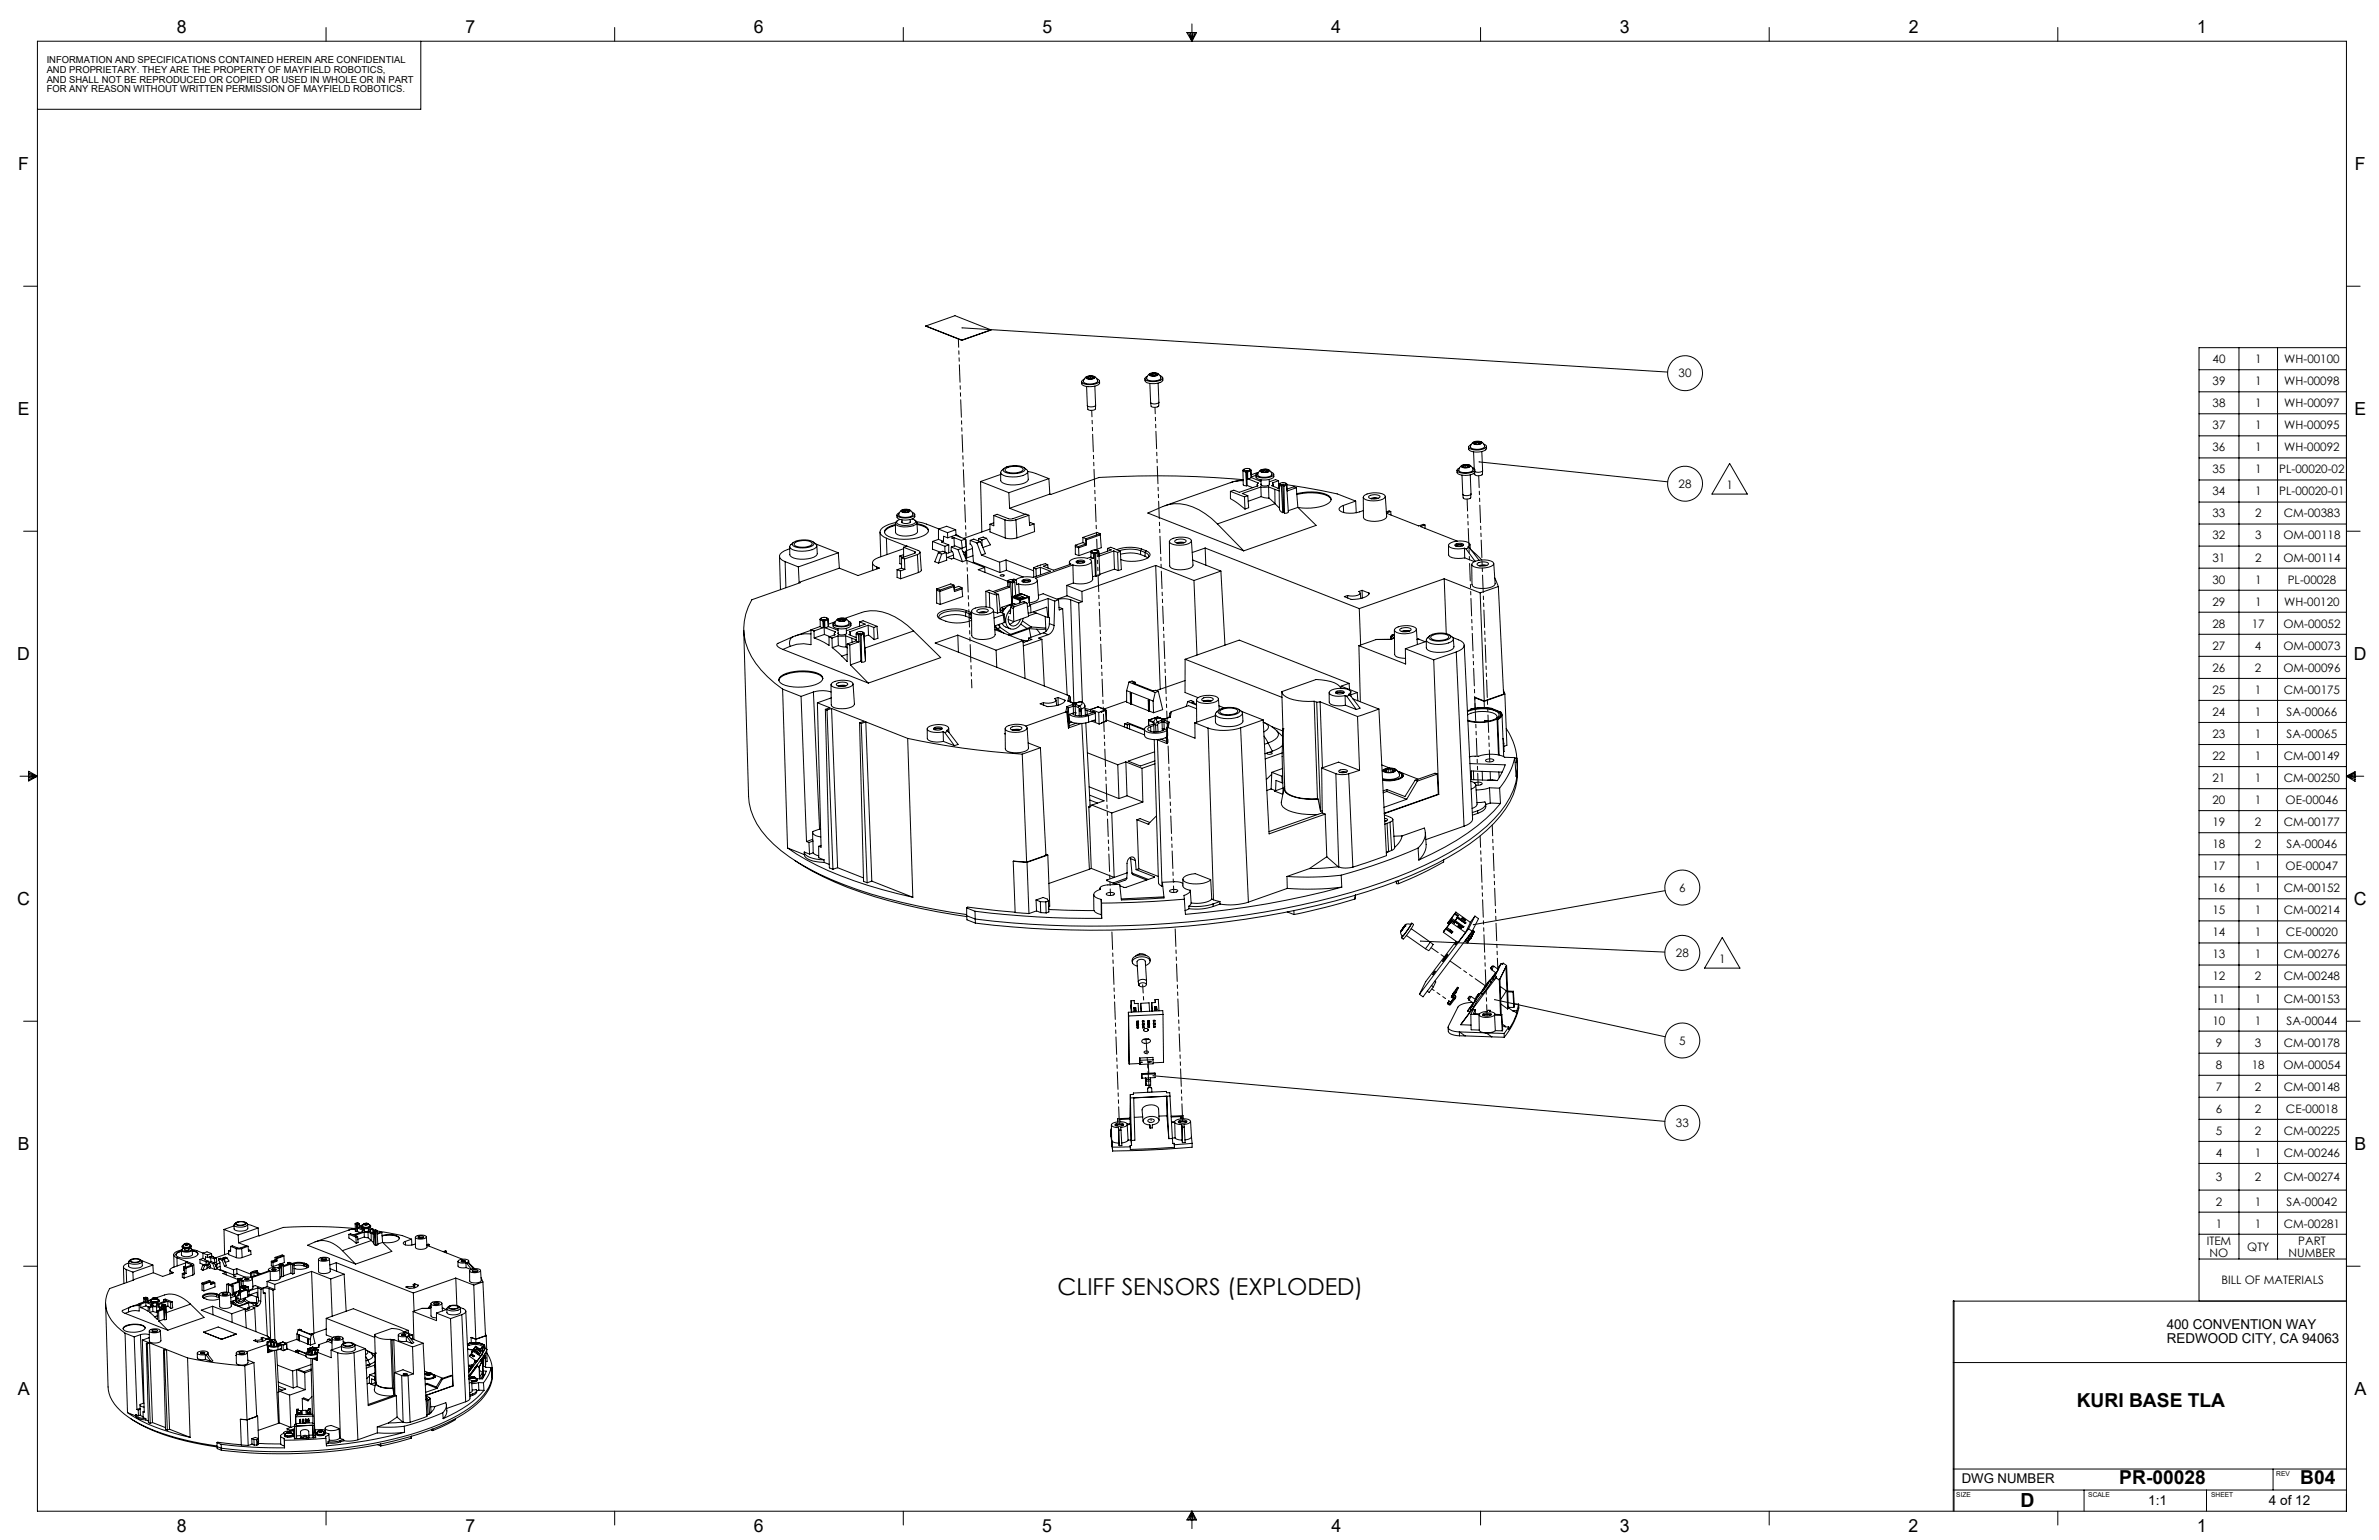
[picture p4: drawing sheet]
<svg xmlns="http://www.w3.org/2000/svg" width="864mm" height="559mm" viewBox="0 0 864 559" stroke-linecap="round" stroke-linejoin="round" font-family="sans-serif">
<defs><g id="words">
<text font-size="8.5" x="383.9" y="469.7">CLIFF SENSORS (EXPLODED)</text>
<text font-size="7.1" x="733.4" y="546.9">D</text>
<g font-size="7">
<text x="753.9" y="510.5">KURI BASE TLA</text>
<text x="769.3" y="538.6">PR-00028</text>
<text x="835" y="538.6">B04</text>
</g>
<g font-size="6.5">
<text x="64.2" y="11.9">8</text>
<text x="169" y="12">7</text>
<text x="273.6" y="11.9">6</text>
<text x="378.5" y="11.9">5</text>
<text x="483.3" y="12">4</text>
<text x="588.1" y="11.9">3</text>
<text x="692.9" y="12">2</text>
<text x="797.6" y="12">1</text>
<text x="6.7" y="61.8">F</text>
<text x="854.8" y="61.8">F</text>
<text x="6.5" y="150.7">E</text>
<text x="854.6" y="150.7">E</text>
<text x="6.3" y="239.5">D</text>
<text x="854.5" y="239.5">D</text>
<text x="6.3" y="328.3">C</text>
<text x="854.5" y="328.3">C</text>
<text x="6.4" y="417.3">B</text>
<text x="854.7" y="417.2">B</text>
<text x="6.5" y="506.1">A</text>
<text x="854.7" y="506">A</text>
<text x="64.1" y="555.9">8</text>
<text x="169" y="555.8">7</text>
<text x="273.6" y="555.8">6</text>
<text x="378.4" y="555.8">5</text>
<text x="483.3" y="555.9">4</text>
<text x="588" y="555.9">3</text>
<text x="692.8" y="555.9">2</text>
<text x="797.6" y="555.9">1</text>
</g>
<g font-size="4.9">
<text x="786.5" y="482.1">400 CONVENTION WAY</text>
<text x="786.6" y="487.4">REDWOOD CITY, CA 94063</text>
<text x="712.1" y="538.2">DWG NUMBER</text>
<text x="779.8" y="546.3">1:1</text>
<text x="823.6" y="546.3">4 of 12</text>
</g>
<g font-size="4.2">
<text x="803.2" y="131.7">40</text>
<text x="818.6" y="131.7">1</text>
<text x="829.2" y="131.7">WH-00100</text>
<text x="609.4" y="136.9">30</text>
<text x="803.2" y="139.7">39</text>
<text x="818.6" y="139.7">1</text>
<text x="829.2" y="139.7">WH-00098</text>
<text x="803.2" y="147.7">38</text>
<text x="818.6" y="147.7">1</text>
<text x="829.2" y="147.7">WH-00097</text>
<text x="803.2" y="155.7">37</text>
<text x="818.6" y="155.7">1</text>
<text x="829.2" y="155.7">WH-00095</text>
<text x="803.2" y="163.7">36</text>
<text x="818.6" y="163.7">1</text>
<text x="829.2" y="163.7">WH-00092</text>
<text x="803.2" y="171.7">35</text>
<text x="818.6" y="171.7">1</text>
<text x="827.4" y="171.7">PL-00020-02</text>
<text x="609.4" y="177">28</text>
<text x="626.7" y="177.5">1</text>
<text x="803.2" y="179.7">34</text>
<text x="818.6" y="179.7">1</text>
<text x="827.4" y="179.7">PL-00020-01</text>
<text x="803.2" y="187.7">33</text>
<text x="818.6" y="187.7">2</text>
<text x="829" y="187.7">CM-00383</text>
<text x="803.2" y="195.7">32</text>
<text x="818.6" y="195.7">3</text>
<text x="828.9" y="195.7">OM-00118</text>
<text x="803.2" y="203.7">31</text>
<text x="818.6" y="203.7">2</text>
<text x="828.9" y="203.7">OM-00114</text>
<text x="803.2" y="211.7">30</text>
<text x="818.6" y="211.7">1</text>
<text x="830.5" y="211.7">PL-00028</text>
<text x="803.2" y="219.7">29</text>
<text x="818.6" y="219.7">1</text>
<text x="829.2" y="219.7">WH-00120</text>
<text x="803.2" y="227.7">28</text>
<text x="817.4" y="227.7">17</text>
<text x="828.9" y="227.7">OM-00052</text>
<text x="803.2" y="235.7">27</text>
<text x="818.6" y="235.7">4</text>
<text x="828.9" y="235.7">OM-00073</text>
<text x="803.2" y="243.7">26</text>
<text x="818.6" y="243.7">2</text>
<text x="828.9" y="243.7">OM-00096</text>
<text x="803.2" y="251.8">25</text>
<text x="818.6" y="251.8">1</text>
<text x="829" y="251.8">CM-00175</text>
<text x="803.2" y="259.8">24</text>
<text x="818.6" y="259.8">1</text>
<text x="830.1" y="259.8">SA-00066</text>
<text x="803.2" y="267.8">23</text>
<text x="818.6" y="267.8">1</text>
<text x="830.1" y="267.8">SA-00065</text>
<text x="803.2" y="275.8">22</text>
<text x="818.6" y="275.8">1</text>
<text x="829" y="275.8">CM-00149</text>
<text x="803.2" y="283.8">21</text>
<text x="818.6" y="283.8">1</text>
<text x="829" y="283.8">CM-00250</text>
<text x="803.2" y="291.8">20</text>
<text x="818.6" y="291.8">1</text>
<text x="829.7" y="291.8">OE-00046</text>
<text x="803.2" y="299.8">19</text>
<text x="818.6" y="299.8">2</text>
<text x="829" y="299.8">CM-00177</text>
<text x="803.2" y="307.8">18</text>
<text x="818.6" y="307.8">2</text>
<text x="830.1" y="307.8">SA-00046</text>
<text x="803.2" y="315.8">17</text>
<text x="818.6" y="315.8">1</text>
<text x="829.7" y="315.8">OE-00047</text>
<text x="609.5" y="323.5">6</text>
<text x="803.2" y="323.8">16</text>
<text x="818.6" y="323.8">1</text>
<text x="829" y="323.8">CM-00152</text>
<text x="803.2" y="331.8">15</text>
<text x="818.6" y="331.8">1</text>
<text x="829" y="331.8">CM-00214</text>
<text x="803.2" y="339.8">14</text>
<text x="818.6" y="339.8">1</text>
<text x="829.8" y="339.8">CE-00020</text>
<text x="608.4" y="347.2">28</text>
<text x="803.2" y="347.8">13</text>
<text x="818.6" y="347.8">1</text>
<text x="829" y="347.8">CM-00276</text>
<text x="624" y="349.5">1</text>
<text x="803.2" y="355.8">12</text>
<text x="818.6" y="355.8">2</text>
<text x="829" y="355.8">CM-00248</text>
<text x="803.2" y="363.8">11</text>
<text x="818.6" y="363.8">1</text>
<text x="829" y="363.8">CM-00153</text>
<text x="803.2" y="371.8">10</text>
<text x="818.6" y="371.8">1</text>
<text x="830.1" y="371.8">SA-00044</text>
<text x="609.5" y="379">5</text>
<text x="804.3" y="379.8">9</text>
<text x="818.6" y="379.8">3</text>
<text x="829" y="379.8">CM-00178</text>
<text x="804.3" y="387.8">8</text>
<text x="817.4" y="387.8">18</text>
<text x="828.9" y="387.8">OM-00054</text>
<text x="804.3" y="395.8">7</text>
<text x="818.6" y="395.8">2</text>
<text x="829" y="395.8">CM-00148</text>
<text x="804.3" y="403.8">6</text>
<text x="818.6" y="403.8">2</text>
<text x="829.8" y="403.8">CE-00018</text>
<text x="608.4" y="408.9">33</text>
<text x="804.3" y="411.8">5</text>
<text x="818.6" y="411.8">2</text>
<text x="829" y="411.8">CM-00225</text>
<text x="804.3" y="419.8">4</text>
<text x="818.6" y="419.8">1</text>
<text x="829" y="419.8">CM-00246</text>
<text x="804.3" y="428.6">3</text>
<text x="818.6" y="428.6">2</text>
<text x="829" y="428.6">CM-00274</text>
<text x="804.3" y="437.5">2</text>
<text x="818.6" y="437.5">1</text>
<text x="830.1" y="437.5">SA-00042</text>
<text x="804.3" y="445.5">1</text>
<text x="818.6" y="445.5">1</text>
<text x="829" y="445.5">CM-00281</text>
<text x="801.1" y="451.8">ITEM</text>
<text x="815.8" y="453.9">QTY</text>
<text x="834.3" y="451.8">PART</text>
<text x="802.1" y="456">NO</text>
<text x="830.7" y="456">NUMBER</text>
<text x="806.4" y="466">BILL OF MATERIALS</text>
</g>
<g font-size="3.5">
<text x="16.9" y="22.9">INFORMATION AND SPECIFICATIONS CONTAINED HEREIN ARE CONFIDENTIAL</text>
<text x="16.9" y="26.4">AND PROPRIETARY. THEY ARE THE PROPERTY OF MAYFIELD ROBOTICS,</text>
<text x="16.9" y="30">AND SHALL NOT BE REPRODUCED OR COPIED OR USED IN WHOLE OR IN PART</text>
<text x="16.9" y="33.5">FOR ANY REASON WITHOUT WRITTEN PERMISSION OF MAYFIELD ROBOTICS.</text>
</g>
<g font-size="2.4">
<text x="826.3" y="535.7">REV</text>
<text x="710.2" y="543.3">SIZE</text>
<text x="758.1" y="543.3">SCALE</text>
<text x="802.7" y="543.4">SHEET</text>
</g>
</g></defs>
<g fill="none" stroke="#000" stroke-width=".36">
<path d="M13.6 15h838.2v533.4h-838.2zM118.4 10v5M152.8 15v24.7h-139.2M223.1 10v5M327.9 10v5M430.8 11.8h3.6l-1.7 3.2zM431.5 11.8l1.2 3.2M432.1 11.8l.6 3.2M432.7 8.7v6.3M433.1 11.8l-.4 3.2M433.8 11.8l-1.1 3.2M537.5 10v5"/>
<path d="M642.2 10v5M747 10v5M8.6 103.9h5M336.1 118.3l13 5.1M336.1 118.3l10.6-3.8 13 5.2M336.1 118.3l13 5.2M349.2 119l256.2 16M359.7 119.7l-10.6 3.7M359.7 119.7l-10.6 3.8M851.8 103.9h5M349.1 123.4v.1M394.2 136.8l1.4-.4 1.3 .1 .6 .3a2.56 2.56 0 0 1-3.3 .3z"/>
<path d="M394.5 136.7a2.17 2.17 0 0 0-1.2 1.7 4.1 4.1 0 0 0 5.1 .1l.1-.3M394.5 136.9l.3 .5M394.5 136.9l.3 .4M394.5 136.9h.3M394.7 137.3l.1 .1M394.8 137.3h.1M394.8 136.9v.3M394.9 137.3v.1M395.3 136.7l-.5 .2M395.3 136.7v.8M395.5 136.5l-1 .4M395.5 136.5l1.3 .1"/>
<path d="M395.5 136.5l-.2 .2M395.5 136.5l.3 .1M395.8 136.6l.7 .1M395.8 136.6l.1 .9M396.5 136.7v.7M396.8 137v.3M396.8 136.6l.4 .2v.3M396.8 136.6v.5h.3M396.8 136.6l-.3 .1M397.1 137.1h.1M397.1 137.1v.1M397.2 136.6a2.08 2.08 0 0 1 1.2 1.6"/>
<path d="M397.2 137.1l-1.1 .4-1.3-.1M397.2 137.1l-.6 .3M398.1 137.4l1 .7a1.82 1.82 0 0 1-2 1.4l-1.1 .1a3.3 3.3 0 0 1-3.4-1.2l.9-.8M399.1 138.3l.1 .7a4.1 4.1 0 0 1-4.2 1.3 1.85 1.85 0 0 1-2.4-1.8M417.3 135.7l1.6-.4 1.1 .1 .5 .5a2.64 2.64 0 0 1-3.4 0zM417.4 135.8l.4 .5M417.4 135.8l.4 .4M417.4 135.8h.4M417.7 136.2l.1 .1M417.7 136.2h.1M417.8 135.8v.3M417.8 136.2v.1"/>
<path d="M418.3 135.6l-.5 .2M418.3 135.6v.8M418.5 135.4l1.3 .1M418.5 135.4l-1.1 .4M418.5 135.4l-.2 .2M418.5 135.4l.3 .1M418.8 135.5v.9h-.4M418.8 135.5l.7 .1M419.5 135.6l.1 .7 .5-.3M419.8 135.9v.3M419.8 135.5l.3 .5M419.8 135.5v.5h.2"/>
<path d="M419.8 135.5l-.3 .1M420 136h.1M420 136v.1M420.1 135.5l.2 .1a1.85 1.85 0 0 1 1.1 1.8 4.9 4.9 0 0 1-5.1 .2 1.59 1.59 0 0 1 1.1-2M420.1 136l-1 .4-1.3-.1M420.4 139l.3 6.9a2.22 2.22 0 0 1-3 .1l-.3-6.9M421.2 136.3l.9 .7a1.63 1.63 0 0 1-1.9 1.3l-1.1 .2a3.8 3.8 0 0 1-3.5-1.1l.9-.8M422.1 137.2v.7a3.9 3.9 0 0 1-4 1.3 1.92 1.92 0 0 1-2.5-1.8M798.3 134.2h53.5M812.8 126.2v330.6M826.8 126.2v330.6M851.8 126.2h-53.5v345.9"/>
<path d="M394.4 140.2l.3 7M397.4 140.1l.3 6.9a2.36 2.36 0 0 1-3 .2M397.7 147.1v1.3a2.2 2.2 0 0 1-2.8 .1l-.2-1.3M420.7 146l-.1 1.3a2.23 2.23 0 0 1-2.7 .1l-.2-1.3M798.3 142.2h53.5M798.3 150.1h53.5M798.3 158.2h53.5M356 174.7l10.2 4.1M356 174.7l.4 18.3M363.3 171.4v2.9a4.9 4.9 0 0 0 5.1 1.7 6.8 6.8 0 0 0 4.8-1.7l-.1-3.2 2.9 .7 4.8 1.9M363.3 172.2l-7.3 2.5M364.3 170.1a7.9 7.9 0 0 1 7.4-.5l.4 .8a6.3 6.3 0 0 1-6.3 1.3l-1.5-.7z"/>
<path d="M364.9 170.3a6 6 0 0 1 6.4-.4l.1 .5a5.3 5.3 0 0 1-6.6 .3zM366.2 178.8l.3 5.6M371.8 169.7l1.2 1 .1 .5a5.6 5.6 0 0 1-5.5 1.9 5.2 5.2 0 0 1-4.3-1.5v-.5l1.1-1.1M380.8 173.7l-14.6 5.1M380.8 173.7l.3 5.6M381.1 179.3l-14.6 5.1M446.7 178.3v2.6l5.2 3.8M446.7 178.3l5.1 2M446.8 175.1l-23.9 8.4M451.2 170.8l.1 5.1 1.2 .4M451.2 170.8l1 .4M451.3 170.6v.1"/>
<path d="M451.3 174.3l-1.5 .1-3.1 .8 1.2-.5 3.4-.3M451.3 170.5v.1M451.3 174.1a354.3 354.3 0 0 0-52.3-.9l-17.5 6.2-.4-.1M451.5 170.4l1 .4M451.5 170.4h.1M451.5 170.4l-.3 .4M451.5 170.4l-.2 .2M451.6 170.3l-.3 .2M452.2 171.2l.3 5.1M452.5 170.8l-.3 .4M452.6 170.8l.2 5.4M452.6 170.8h.1"/>
<path d="M452.6 170.8h-.1M452.6 170.8l.3 .4M452.8 176.2l-.3 .1M452.8 176.2l2 .8M452.9 171.2v2.5M452.9 173.7l3.9 1.6-.4 .6 .2 .4-6.7 2.3-2-.7-1.2 .4M453 179.9l.3 4.3-1.4 .5M453 179.9l-1.2 .4M453.7 170.2l.4 .4M453.8 170.4l-1.2 .4M453.8 170.4a1.9 1.9 0 0 0-2.3 0M453.8 170.4h.1"/>
<path d="M453.8 170.4l.2 .4M453.8 170.4l.3 .2M454 170.8l-1.1 .4M454 170.8l.2 2.5M454.1 170.6l.1 2.5 1.7-.6M454.2 173.3l3.5 1.4M454.2 173.3l-1.3 .4M456.4 175.9v.5M456.7 171.5l-2.5 .8M457.5 170.7l2.1-.5 1.2 .5a2.57 2.57 0 0 1-3.4 .2zM457.7 176.7l-6.7 2.4 2 .8M457.7 176.7l.1 3.5"/>
<path d="M457.7 171a2.55 2.55 0 0 0 2.3 .2M457.7 174.1l.1 1.9M457.7 174.4l-.3 .2M457.9 171h-.2M457.9 171v.1M458.2 170.5l-.5 .5M458.2 170.9v.3l-.5-.2M458.2 170.5v.4l-.3 .1M458.2 170.5l.3 .1M458.5 170.6v.7M459.2 170.5l-.7 .1M459.2 170.5v.8"/>
<path d="M459.6 170.3l.9 .4M459.6 170.3l-1.4 .2M459.6 170.3l.1 .2M459.6 170.3l-.4 .2M459.7 170.5l.1 .3 .4-.1M459.7 170.6l.1 .7M460 171.2h.1M460.1 171.2h.1M460.2 170.7v.3M460.4 170.4l1 .8 .4 .9a3.8 3.8 0 0 1-5.2 .4v-.2a2.09 2.09 0 0 1 1.1-1.8M460.5 170.7l-.5 .5M460.5 170.7h-.3"/>
<path d="M460.5 176.7l2.3 .9M460.5 176.7h-2.8M460.5 176.7l.1 4M460.7 174l.1 1.9M460.8 175.5l.1 .3a2.39 2.39 0 0 1-3.2 0l.1-.2M461.4 171.3l1 .6a1.63 1.63 0 0 1-2 1.4 4.3 4.3 0 0 1-4.5-1l.9-.8M461.9 175.2l2.2-.8 .2 2.9-2.6-1.1 .5-.6zM462.2 175.6v.9M462.4 172.1v.8a3.9 3.9 0 0 1-4 1.3 1.96 1.96 0 0 1-2.5-1.8M462.8 177.6l1.6 .6M462.8 177.6v5.2M464.1 174.4l-1-.4-2.2 .8"/>
<path d="M464.2 175.5h.3M464.3 176l.2 8.8 .1 .5 1 .7M464.3 176l.8 .3M464.6 175.6l.8 .4M464.6 175.6l-.3 .4M464.6 175.5h.2l-.2 .1M464.6 175.5l-.2 .4M464.6 175.4l-.2 .2M465.1 176.3l.5 9.7M465.4 176l-.3 .3M465.6 175.9l.4 10M465.6 175.9l.3 .1"/>
<path d="M465.6 175.9l-.2 .1M465.9 176l.2 .3M466.1 176.3l.2 9.9M466.8 175.3l.3 .3M466.8 175.6l-.9 .4M466.8 175.6l.2 .4M466.8 175.4a2.01 2.01 0 0 0-2.2 0v.1M466.8 175.4l-.2 .1 .2 .1M466.8 175.4l.3 .2M467 176l.7 9.7-.5 .5h-.9M467 176l-.9 .3M467.1 175.6l.2 2.6 3.3-1.2"/>
<path d="M467.1 175.9l18.3 3.3 6.7 2.6M470.6 177l-.9-.4-2.5 .9M470.6 177l.5 7.1M470.7 179.1a18.5 18.5 0 0 1 11.1 .5l1.3 1a1.91 1.91 0 0 1-1.5 2.4 18.3 18.3 0 0 1-10.4 1.1M470.8 179.5a18.1 18.1 0 0 1 11.2 .5l.8 .6 .4 .7M497 180l2-.5a1.72 1.72 0 0 1 2 .8 3.2 3.2 0 0 1-4.2 0zM528.9 170.7v.7a3.9 3.9 0 0 0 4.1 1 2.35 2.35 0 0 0 2.4-1.2M530.5 169.1l1.3-.5h1.3l.7 .4a2.58 2.58 0 0 1-3.4 .3zM530.7 169.2a1.61 1.61 0 0 0 2 .4M530.7 169.2h.3M530.7 172.4l.3 7a2.27 2.27 0 0 0 3-.2M530.7 169.2l.5 .4"/>
<path d="M531 169.2v.2M531.2 169.6h.1M531.4 168.9l-.4 .3M531.4 169v.7M531.5 168.7h1.4M531.5 168.7l-.8 .5M531.5 168.7l-.1 .2M531.5 168.7l.4 .1M531.9 168.8h.7M531.9 168.8v.9M532.6 168.8v.8M532.9 168.7l.6 .5"/>
<path d="M532.9 168.7l.1 .5h.3M532.9 168.7l-.3 .1M533 169.1v.4l.2-.1M533.3 169.2v.1M533.4 168.8l1.1 .9 .2 .7a3.9 3.9 0 0 1-5.1 .3l.2-.9 1-1M533.5 169.2l-.8 .4M533.5 169.2l-.3 .2M533.5 169.2h-.2M533.5 169.2h.1M533.7 172.3l.3 6.9M534 179.2l-.1 1.4a2.17 2.17 0 0 1-2.8 .1l-.1-1.3M534.5 169.7l.9 .7a4.2 4.2 0 0 1-4.5 1.3 1.68 1.68 0 0 1-2-1.2l.9-.7"/>
<path d="M534.7 160.5l-.6 .6-.3 1M534.8 160.5l1.6-.4a1.47 1.47 0 0 1 1.6 .6 2.53 2.53 0 0 1-3.4 0zM534.9 160.8a2.21 2.21 0 0 0 2.2 .3M534.9 163.9l.3 6.1M535.1 160.8h-.2M535.1 160.8v.1M535.4 170.4v.8M535.4 160.7v.4l-.5-.3M535.5 160.3l-.6 .5M535.5 160.3l-.1 .4-.3 .1M535.5 160.3l.3 .1M535.8 160.4l.1 .8"/>
<path d="M536.6 160.3l-.8 .1M536.6 160.3v.9M536.9 160.2l.8 .4M536.9 160.2l-1.4 .1M536.9 160.2l.2 .5 .4-.1M536.9 160.2l-.3 .1M537 167.6l68.4 7.2M537 160.5l.1 .6M537.5 160.6h.2M537.5 160.6v.2M537.6 160.3a1.9 1.9 0 0 1 1.3 1.9 4.7 4.7 0 0 1-5 .3l-.1-.4M537.7 160.6l-.6 .5"/>
<path d="M537.7 160.6l-.5 .5M537.9 163.8l.3 7M538.2 170.8l-1 .5-1.8-.1M538.2 170.8l-.1 1.3a2.11 2.11 0 0 1-2.7 .1l-.1-.6M538.7 161.2l.8 .5 .1 .4a5.8 5.8 0 0 1-6.2 .6l-.2-.8 .8-.5M539.6 162v.7a5 5 0 0 1-6.2 .7l-.3-1.2M627.9 168.2l6.4 11.1h-12.8zM798.3 166.2h53.5M798.3 174.2h53.5M8.6 192.8h5M286.7 199.1l-.8 .3a4.2 4.2 0 0 0-2.9 2.2 2.37 2.37 0 0 0 2 2.2M287.7 197.1a7.8 7.8 0 0 1 7.4-.5l.4 .8a5.6 5.6 0 0 1-5.2 1.4 2.83 2.83 0 0 1-2.7-1.2z"/>
<path d="M288.7 196.8l1.6-.5a4 4 0 0 1 4.6 1 5.1 5.1 0 0 1-5.7 1l-.9-.7zM295.1 196.6l1.3 1 .1 .5a5.8 5.8 0 0 1-5.4 1.9 5.3 5.3 0 0 1-4.4-1.5v-.5l1.2-1.1M296.2 197.4l8.1 3.2M296.5 198l.2 2.9a2.44 2.44 0 0 1-2.3 1.6l-1.2 .3a7.8 7.8 0 0 1-6.4-1.1l-.1-3.3M319.4 193.1l.3 8.9M321.8 195.3l7.3 2.9M321.8 195.3l.2 6M325 190.6a5.1 5.1 0 0 0-3.9 2.6M325.1 189.6l-.8 .2a6.8 6.8 0 0 0-4.8 3 2.71 2.71 0 0 0 2.3 2.5M327.1 185.3l1.3-.5 1.3 .1 .7 .3a2.43 2.43 0 0 1-3.3 .4zM327.4 185.1l-.9 .9-.3 .9a4.2 4.2 0 0 0 5.2 0v-.4M327.4 188.6v1.1"/>
<path d="M327.4 185.3l.3 .5M327.4 185.3l.3 .4M327.4 185.3h.3M327.7 185.7h.1M327.7 185.7v.1M327.7 185.3l.1 .4M327.8 185.7v.1M328 199.1l-9 3.2a2.51 2.51 0 0 0-2.2 2.2l1.5 1.3M328 198.6l1.2-.4 4.1 1.5a.76 .76 0 0 1 .7 .9 .76 .76 0 0 1-1 .6M328 198.6l4.1 1.6M328 198.6v3.6M328.3 185.1l-.6 .2"/>
<path d="M328.3 185.1v.8M328.4 185.9h.4M328.5 184.9l1.3 .1M328.5 184.9l-1.1 .4M328.5 184.9l-.2 .2M328.5 184.9l.3 .1M328.8 185l.3 .2 .4-.1M328.8 185l.1 .9M329.5 185.1v.7l.3-.1M329.8 185.5v.2M329.8 185l.3 .5M329.8 185v.5h.2"/>
<path d="M329.8 185l-.3 .1M330 185.5h.1M330 185.5v.1M330.1 185l.6 .3 .7 1.2M330.1 185.5l-.9 .4-1.5-.1M330.1 185.5l-.3 .2M330.4 189.1l.1 .3a2.45 2.45 0 0 1-3.2 0l.1-.2M330.4 188.5v1M331.1 188.3l1.2 .6 .1 .4a5 5 0 0 1-5 1.3l-1.6-.5-.3-.4v-.5l1.1-.7M331.2 185.9l.9 .7a4.1 4.1 0 0 1-4.5 1.3 1.68 1.68 0 0 1-2-1.2l.8-.6M332.1 186.7v.7a4.2 4.2 0 0 1-4.4 1.3 1.67 1.67 0 0 1-2.1-1.8M332.1 188.7l.7 .8a2.29 2.29 0 0 1-2.4 1.5 5.5 5.5 0 0 1-5.4-1l.7-1"/>
<path d="M332.8 189.3a23.1 23.1 0 0 1 8.1 2.6M332.8 189.6l.3 3.3a1.83 1.83 0 0 1-1.9 1.3l-1.1 .2a4.9 4.9 0 0 1-5-1.2l-.1-3.3M332.9 190l.3 .1a4.1 4.1 0 0 1 3.8 2.4 3.4 3.4 0 0 1-2.7 2.3 16.8 16.8 0 0 1-12.6-.7 1.42 1.42 0 0 1 .1-2.4l3.2-1.4M332.9 190.3l.6 .1a4.2 4.2 0 0 1 3.5 2.2M338.5 196.5v2.7l2.8 1.1M338.5 196.5l4.5 1.7M340.7 195.7l1.8 .7M340.7 195.7l-2.2 .8M340.7 192v3.7M340.7 192l3.3 1.3M340.7 192l2.9-1 3.3 1.2M342.5 196.4l-.7 .3 2.6 1"/>
<path d="M343 198.2v2.1M344 193.3v1.9M344 195.2l-1.5-.6v1.8M344.4 197.7l-1.4 .5M344.4 197.7v2.9M345.3 198.5v1.3l.7 .8 .2 2M345.3 198.5l2.5 1M345.3 198.5l1.3-.5 2.4 1M345.6 194.6v.7l.7-.2M346.3 195.1l.2 3M346.3 195.1l2.7 1M346.8 194.2l3.6 1.4"/>
<path d="M346.9 192.2l-2.9 1.1M346.9 192.2l.2 1.9-3.1 1.1M347 194l1.5 .8M347.8 199.5l1.6 4.3M349 196.1l.3 2.8M349 199l-1.2 .5M349 199l1.8 4.3M349.3 198.9l-.3 .1M350.4 195.6l.2 2.8-1.3 .5M350.4 195.6l-1.4 .5M350.8 199.8l-.1 .5M350.8 199.8l-.2 2.8"/>
<path d="M352.2 196.1l-.1 1.3 .5 .3 .4 1 .4 5.3M352.2 196.1l2.4 .9M352.2 196.1l1.3-.5 2.4 1M353 199l-2.2 .8M354.6 197l1.7 4.4M355.2 195.4v.9M355.2 195.4l1.2 .5M355.9 196.6l1.8 4.3-1.4 .5M355.9 196.6l-1.3 .4M356.4 195.9l.1 2.1M358.1 195.3l1.5 2.4-2.8 .9M358.1 195.3l-1.7 .6"/>
<path d="M358.1 195.3l-1.2-.4-1.7 .5M359.4 190.2v2.8l5.5 2.2M359.4 192l-9.6 3.4M360.8 187l4 1.6M360.8 187v3.8l-1.4-.6M360.8 189.7l-1.4 .5M364.8 188.6a6.4 6.4 0 0 0 4 0M364.8 188.6l.1 6.6M366.5 184.4l5.6 2.2M368.8 188.6l.3 6.6M369.1 195.2a6.9 6.9 0 0 1-4.2 0M373.5 187l-1.1-.5-5.5 1.8-4.9-1.7-1.2 .4"/>
<path d="M373.5 187l-4.7 1.6M373.5 187l.3 3.7 1.6-.6M373.7 189.8l.5-.1 1.2 .4M375.4 190.1l.2 2.8-6.5 2.3M390.3 197.8v3.3l1.4 .5M390.3 197.8l1.2 .5M390.3 198.3l1.2 .5M391.5 198.3v.5M391.5 198.8l.2 2.8M393.1 196.9l1.2 .4-2.8 1M393.1 196.9l-2.8 .9M393.1 195l1.1 .5"/>
<path d="M393.1 195v1.9M394.2 195.5l.1 2.3-2.8 1M396 200a2.26 2.26 0 0 1 2.6 0h.1M396 200l.5 .1-.3 .1M396 200v2.1M398.6 199.9l.3 .2M398.7 200l-.3 .1 .3 .1M398.7 200l.2 .1M399.4 193.6l.4 5.2-2.5 .8M399.4 193.6l-5.2 1.9M399.4 193.6l-1.1-.4-5.2 1.8M399.4 194.1l-5.2 1.8"/>
<path d="M402 199l1.2-.4 3.5 1.5M402 199l1.4 .5-4.5 1.6M402 199v1M404.3 199.9l1.4 .5M404.3 199.9l-5.3 1.9-.1-1.7M404.3 199.9l.3 6.6M414 199.8l-2.3-.5a13.6 13.6 0 0 0-5.5 .5M414 199.8l.1 1.4M414 199.8l1.7 .6M414.4 199.2l-2.4-.5-2.8-.1-3.8 .9M414.4 199.2l1.6 .6M414.4 199.2l-.4 .6"/>
<path d="M416 199.8l.8 .5 .7 1a3.2 3.2 0 0 1-2.7 1.9l-2.7 .5a12 12 0 0 1-5.2-.6M416 199.8l-.3 .6M424.6 196.1a7.2 7.2 0 0 1 7.8-.1l.1 .4a6.2 6.2 0 0 1-6.4 1.2l-1.4-.6-.2-.4zM426.6 196.1l2.1-.5a1.72 1.72 0 0 1 1.9 .8 3.2 3.2 0 0 1-4.2 0zM429.7 197l-2.3 .1M430 196.9l-1.3-.2-1.6 .3M432.5 196.2l.6 8.8a1.87 1.87 0 0 1-2 1.4l-1.1 .3a5.2 5.2 0 0 1-5.4-1.3l-.1-8.9M437.5 198.9l55.9 21.9M437.5 198.9l-4.7 1.6M437.5 198.9l.2 6.2M441.9 190.1a21.6 21.6 0 0 0-15.7-7.3l-4.1 1-5.4 2.4 34.8 13.7M441.9 190.1l9.6 9.8"/>
<path d="M451.8 180.3l.1 4.4M457.8 180.2l2.8 .5M457.8 180.2l-4.7 1.7M460.6 180.7l2.2 2.1M462.8 182.8l1.6 1.6M462.8 182.8l-20.9 7.3M466 185.9l-.4 .1M466 185.9l.3 .3M471.1 184.1l6.7 6.5-26.3 9.3M471.1 184.1l-3.5 1.2M487.6 183.4l-.8 .4-.7 .9a2.73 2.73 0 0 0 2.6 1.5h1.2a11.6 11.6 0 0 0 5-1M487.6 183.4l.2 2.6"/>
<path d="M492.1 181.8l-4.5 1.6M492.1 181.8l.2 4.3M495 180a7.2 7.2 0 0 1 7.8-.1v.4a6.2 6.2 0 0 1-6.3 1.2l-1.4-.6-.2-.4zM500.1 180.9l-2.4 .1M500.4 180.8l-1.3-.2-1.6 .3M502.9 180.1l.5 7.4a2.1 2.1 0 0 1-2 1.4 8.3 8.3 0 0 1-6.2-.6l-.3-.5v-7.4M503.3 186.2l11.7 4.7 1.7-.6 .6 .2M504.9 185.6l-.6-.2-1.1 .3M504.9 185.6l-1.6 .6M504.9 185.6v1.3M517.3 190.5l-1.7 .6 13.4 5.3M517.3 190.5v1.3"/>
<path d="M525.8 197.9l.1 3.4a2.2 2.2 0 0 0 2.3 1.3l3.5-.2M528.3 197.5l1.5-.4a1.29 1.29 0 0 1 1.5 .6 2.44 2.44 0 0 1-3.2 0zM530.9 198.1a2.14 2.14 0 0 0-2.4 .1M531.2 197.9l-1.4-.3-1.6 .4M531.6 198.9l.1 3.5M531.6 198.9l.6 .3M532.2 199.2l3.3 4.5M533.4 198.7l-.6-.2 .8-.8a2.34 2.34 0 0 0-2.5-1.3l-1.2-.1a5.1 5.1 0 0 0-4.1 1.4 2.03 2.03 0 0 0 2.3 1.4l3.5-.2M533.4 198.7l-1.2 .5M533.4 198.7l3.5 4.6M533.6 197.6l.1 1.5M534 199.5l3.9 3.7"/>
<path d="M798.3 182.2h53.5M798.3 190.1h53.5M798.3 198.2h53.5M851.8 192.8h5M283 201.9l.3 12.1M285 203.8l4.8 1.9M285 203.8l.3 9.5M289.8 205.7l.3 5.6M290.1 211.3l.3 .2-17.5 6.1a20.9 20.9 0 0 0 3.4 25.5l4.9 4.7 2.9 2.2M304.3 200.6l-14.5 5.1M304.3 200.6l.4 5.6M304.7 206.2l-14.6 5.1"/>
<path d="M316.7 204.3l.1 2.7M318.3 205.8l.9 .3-7.7 2.7-6.8-2.6M318.3 205.8v.6M325.6 206.7v2.8l1.4 .5M325.6 206.7l1.2 .5M326.6 201.8v2.7l.7 .3M326.6 201.8l1.3 .4M326.8 207.2l.2 2.8M327.3 202.4l1 .4M327.3 206.2l1.2 .4M327.3 202.4v3.8M327.3 206.2l-1.7 .5"/>
<path d="M328 201.3l-1.4 .5M328.3 202.8l.2 3.8M328.5 206.6l-1.7 .6M332.1 200.2a.32 .32 0 0 1 .2 .3 .32 .32 0 0 1-.3 .3l-4.7 1.6M332.1 200.2v.5M333 201.2l-4.7 1.6M333 201.2l.4 6.6M333.4 207.8l-6.4 2.2M334 200.4l.4 6.6-1 .8M340 213.7v5.1l1.3 .5M340 213.7l1.1 .4M340 214.2l1.1 .4"/>
<path d="M340.6 200.6l-1.3 3.2 1.4 .5M340.6 200.6l1.2 .5M341.1 214.1v.5M341.1 214.6l.2 4.7M341.8 201.1l-1.1 3.2M343.5 200.5l.2 2.8-3 1M343.5 200.5l-1.7 .6M343.5 200.5l-1.2-.5-1.7 .6M344.4 200.6l-.9 .3M345.7 200.1l-1.3 .5M346.1 201.4l-2.2 .8 1.5 .6 .8-.2M346.2 202.6l3.2 1.2"/>
<path d="M346.3 212.3l-5.2 1.8M346.3 212.3l.2 2.4 2.7-1M346.3 212.3l-1.1-.4-5.2 1.8M346.3 212.8l-5.2 1.8M349.2 213.2l-2.8 1M349.2 213.2v.5M349.2 213.2l-1.2-.4-1.6 .5M349.2 213.7l.3 2.8-8.2 2.8M349.5 200.1l.8 .3M350 201.2l.3 .2M350.3 201.4h-.2M350.3 200.4v1"/>
<path d="M350.6 202.6v.1M350.7 200.3l-.4 .1M350.7 200.3l-.1 2.3M350.8 203.3l-1.4 .5M350.8 203.3l6.6 2.6M353.2 201.6l-2.6 1M353.4 204l-.4 .2M353.4 204l9.6 3.8M356.3 201.4l6.6 2.6M357.4 205.9l-2.3 .8 10.7 4.2M357.4 205.9l.2 1.8M357.9 214.6l1.2 .5"/>
<path d="M357.9 214.6l.1 5.6M359.1 215.1l2.6 .8M359.1 215.1l.2 5.4M361.7 215.9l.4 6.6M362.5 215.7l-.8 .2M362.5 215.7l.6 6.4M362.9 204l.1 3.8M363 208.8a.92 .92 0 0 1 1.5 .1l-.7 .2zM365.2 203.2l10 3.9M365.2 203.2l-2.3 .8M365.2 203.2l.1 3.7M365.3 206.9l-2.3 .9"/>
<path d="M365.3 206.9l6.1 2.5M365.8 212.8l.6 .3M365.8 211.1l.5 .3M365.8 211.1v1.7M365.8 212.8l-5.4 1.9-1.3-.6-1.2 .5M366 210.9l.4 .2M366 210.9l-.2 .2M366 210.6l-.2 .5M366.3 211.4l.1 1.7M366.4 213.1l-5.5 2 1.6 .6M366.4 211.1l-.1 .3M366.5 219.6a4.8 4.8 0 0 0-2.6 2.8l-.2-.9"/>
<path d="M366.5 219.6l.7 .2M366.8 211l-.4 .1M366.8 211l.5 8.1M366.8 211l.5 .2M367.2 219.8l-.3 .6M367.2 219.8l1 .4M367.3 219.1v.2M367.3 219.1l-3.6 1.2M367.3 211.2l.2 .3M367.4 216.7l.1 .1M367.4 216.7l.1 2.1M367.4 218.8v.5"/>
<path d="M367.4 218.8h.1M367.5 216.8l2.6 1M367.5 216.8v2M367.5 218.7l-.1 .1M367.5 218.8h.1M367.5 211.5l.1 5M367.5 216.5l-.1 .2M367.5 216.5h.1M367.6 216.5l-.1 .3M367.6 216.5l2.7 1.1M368.2 211l-.9 .2M368.2 211l.2 .2"/>
<path d="M368.4 211.2l-.9 .3M368.4 211.2l.3 4.9M368.7 210.4l-.6-.3-1.4 .2-.6 .2-.1 .4M368.7 210.4l.3 1.8 .8-.3M368.7 219.3l-.6-.3-1.6 .6M368.7 210.4l-1.1 .3 .6 .3M368.8 216.2l.9-.3 1.6 .6M368.8 216.2l1.6 .7M368.8 216.2v.4M368.8 216.3l-.5 .2 2.2 .8 1.3-.4-.5-.2M369 211.6v.1M369.8 211.9l.2 3.8"/>
<path d="M370.1 217.8l.1 1M370.3 217.6l-.2 .2M370.3 217.6l.1 .2M370.4 217.8h-.3M370.4 216.9v.4M370.4 217.8l.1 .9M370.7 215.4h.1M370.7 215.4l2.8 1.1M370.7 215.4l-3.2 1.1M371.1 210.5l1.6-.4a1.29 1.29 0 0 1 1.5 .6 2.44 2.44 0 0 1-3.3 0zM371.3 216.5l-.9 .4M371.3 216.5v.5"/>
<path d="M371.5 218.3h.2M371.5 218.3l1.1 .4M371.5 218.3l-4.3 1.5M373.4 216.5l.1 .2M373.4 216.5h.1M373.4 216.5l-3.1 1.1M373.5 216.5l.1 .2M373.5 216.7l-3.1 1.1M373.5 216.7l.1 2.1M373.6 216.7h-.1M373.6 216.7l.1 2M373.7 218.7h.1"/>
<path d="M373.7 218.7l-.1 .1M373.7 218.7l.1 1.2-.8 .2M373.8 211.1a2.14 2.14 0 0 0-2.4 .1M374 210.9l-1.3-.3-1.6 .4M374.1 219.4l-.3 .1M374.1 219.4l.2 2.9M375.2 206.1l.9 .3M375.2 206.1v3.3M376.1 206.4l.1 2.7M376.6 210.6l.4 6.5a3.1 3.1 0 0 1-3.3 1.6M376.9 216l1.8-.6 5.5 2.2M377.6 205.8l3.8 1.5-6.3 2.2a7.9 7.9 0 0 0-6.3 .9"/>
<path d="M377.6 205.8l-1.5 .6M377.6 205.8l.2 2.8M380.3 204.9l-.9-.4-4.2 1.6M380.3 204.9l.1 1.2M380.5 217.2l2.4 .9M380.5 217.2l-6.4 2.2M380.5 217.2l.2 6.8M382.9 218.1l-.3 8.8M383.9 217.5l.3-.1a8.6 8.6 0 0 1 4.5 .2M384.2 217.6l-1.3 .5M384.2 217.6l.3 3.7 1.3-.4M387.2 212.4l5.5 2.2"/>
<path d="M387.2 212.4l.1 3.8M387.3 216.2l-3.5 1.2M387.3 216.2l5.6 2.1M388.2 204v.9M388.7 217.6l2.9 1.2M388.7 217.6l1.1 37.5M389.5 205l-13.7 4.8 .8 .9a5.9 5.9 0 0 1-5.8 1.5l-1-.3M389.5 205l.1 6.6M389.6 211.6l-2.4 .8M390.8 203.6l1.5-.4a1.29 1.29 0 0 1 1.5 .6 2.44 2.44 0 0 1-3.2 0zM391.6 218.8l1.3 36M392.7 214.6l.2 3.7"/>
<path d="M392.9 218.3l-1.3 .5M393.4 204.2a2.08 2.08 0 0 0-2.3 .1M393.7 204l-1.3-.3-1.7 .4M396 202.1l-1.3 .5-1-.2a6 6 0 0 0-5.5 1.4l.6 .9-6.4 2.2-3.7-1.4 1.6-.6M396 202.1l1 .4M396 200.1l-4.3 1.5M396.2 200.2l.9 .4M396.2 200.2l-.1 .4 .8 .2M396.2 203.7l.5 6.4a2.15 2.15 0 0 1-2.2 1.5 10.6 10.6 0 0 1-4.9 0M396.9 200.8l.1 1.7M397 202.5l-1.3 .5 .5 .8a6.4 6.4 0 0 1-6.7 1.2M397.1 200.6l-.2 .2"/>
<path d="M397.3 200.5l.4 8.5M397.3 200.5l-.2 .1M397.3 200.5l.2 .1M397.5 200.6l.2 .2M397.7 209l-1.1 .3M397.7 209h.2M397.7 200.8l.2 8.2M398.7 200.2l-1.2 .4M398.7 200.2l.2 .2M398.9 200.4l.3 8.2-1.3 .4M398.9 200.4l-1.2 .4M404.6 206.5l-5.4 1.9"/>
<path d="M404.6 206.5l1.3 .5M405.7 200.4l.2 6.6M406.7 200.1l.4 6.6-1.2 .3M406.7 200.1l-1 .3M406.8 201.1l.7-.2a12.3 12.3 0 0 1 6.6 .3M414.1 201.2l1.6 .7M415.7 200.4l1.2 1-.1 1M415.7 201.9l1 .6M415.7 200.4v1.5M419.5 205.2l13.9 5.4M419.5 205.2l-26.8 9.4M419.5 205.2l1.7 44.9"/>
<path d="M433 203.2l10.2 4M433.4 210.6l1.1 27.1M443.2 207.2l-9.8 3.4M443.2 207.2l1.5 26.9M489.2 216.1v.9M493.8 215.2l.2 1.9M494.5 214.2l-1.2 .4 .4 .7a4.7 4.7 0 0 1-4.5 .8M494.5 214.2l2.4 1M494.5 214.2v2.8M496.9 215.2l.2 .1a7.1 7.1 0 0 1-6.6 2.2l-2.5-1 1.2-.4M496.9 215.2v.3M524.3 210l13 5.1"/>
<path d="M524.3 210l-30.9 10.8M524.3 210l.7 19.9M531.7 202.4l3.5 1.4M534.4 204.4a7.2 7.2 0 0 1 7.8-.1v.4a6.4 6.4 0 0 1-6.3 1.2l-1.4-.6zM536.4 204.4l2-.5a1.61 1.61 0 0 1 1.9 .7 3.3 3.3 0 0 1-4.1 .1zM537.3 215.1l1.5 39.3M539.5 205.2l-2.4 .2M539.8 205.1l-1.4-.1-1.6 .3M542.3 204.5l.4 7.3a1.98 1.98 0 0 1-1.9 1.4l-2.4 .3a6 6 0 0 1-3.8-.8l-.2-.5-.2-7.4M542.6 209.7l1.3 3.1M543.9 212.8l1.9 39.1M543.9 212.8l-6.6 2.3"/>
<path d="M798.3 206.2h53.5M798.3 214.2h53.5M270 228.7l1.7 60.3a24.7 24.7 0 0 0 9.1 17.3 86.8 86.8 0 0 0 30.3 16.5 214 214 0 0 0 39.8 9.1M284.2 235.7l31 12.2M286.8 234.5l-2.6 1.2M287.9 231l-5.5 2.4a.56 .56 0 0 0-.3 1l2.1 1.3M287.9 231a2.69 2.69 0 0 0-1.1 3.5M288 231h-.1M288.7 230.8l-.8 .2M288.9 230.7h-.2M294.4 228.5v5.4l-2.7-.3-2.5 .2-2.4 .7M294.4 230a12.4 12.4 0 0 0-5.5 .7"/>
<path d="M294.4 228.7l-5.5 2M294.4 228.5l1.1 .5M295.5 229l.1 2.5M297.7 224.9l1 .3M297.7 224.9v2.4M297.7 227.3l1.1 .5M297.7 227.3l-3.3 1.2M297.7 224.6l.1 .2M298 224.5l1 .4M298 224.4h.1M298 224.4a2.03 2.03 0 0 1 2.3 0M298 224.4l-.3 .2"/>
<path d="M298 224.5l-.3 .4M298.1 224.4l-.1 .1M298.1 224.3l-.4 .3M298.7 225.2l.1 2.6M298.8 227.8l-3.3 1.2M299 224.9l-.3 .3M299 224.8l.3 5.4M299 224.8l.1 .1M299 224.8v.1M299.1 224.9l.3 .3M299.3 230.2l-3.7 1.3M299.3 230.2l1.9 .8"/>
<path d="M299.4 225.2v2.6M299.4 227.8l3.9 1.5-.4 .4 .2 .6-2.1 .8M300.2 224.2l.4 .4M300.2 224.4v.1M300.2 224.5l-1.1 .4M300.2 224.5l.3 .3M300.3 224.4h-.1M300.3 224.4l.3 .2M300.5 224.8l-1.1 .4M300.5 224.8l.2 2.5M300.6 224.6l.1 2.7M300.7 227.3l3.5 1.4"/>
<path d="M300.7 227.3l-1.3 .5M301 231.1v3.1l-5.4-2.7M301 231.1l1 .4M302 231.5l.1 3.5M302.1 235l3.5 3.1M302.9 225.7l-2.2 .8M302.9 229.9v.5M304 224.8l1.4-.5h1.2l.6 .4a2.54 2.54 0 0 1-3.3 .3zM304.2 224.9l.7 .5M304.2 224.9l.2 .2M304.2 230.8l.1 3.4M304.2 228.1l.1 2"/>
<path d="M304.2 230.8l-2.2 .7M304.2 224.5l-.9 1-.2 .8M304.3 234.2l2.8 .5M304.3 234.2l-2.2 .8M304.4 225.1l.4 .2M304.4 224.9h-.2M304.4 224.9v.2M304.8 224.8v.5M304.9 224.4l-.7 .5M304.9 224.4l-.1 .5h-.4M304.9 224.4l.3 .1M305.2 224.5h.7"/>
<path d="M305.2 224.5l.1 .9M305.9 224.5l.1 .9M306.3 224.4h-1.4M306.3 224.4l.7 .4M306.3 224.4l.2 .5 .3-.1M306.3 224.4l-.4 .1M306.4 224.7v.5M306.4 225.2v.1M306.7 224.4a20.3 20.3 0 0 1 13.6-2.4 24.7 24.7 0 0 1 11.3 7M306.8 225l-.4 .2M306.8 224.8h.2M306.8 224.8v.2"/>
<path d="M307 224.8a2.17 2.17 0 0 1-2.1 .6M307 224.8l-.2 .2M307 230.7l2.2 .9M307 230.7l-2.8 .1M307 230.7l.1 4M307.1 234.7l.5 .4M307.2 224.6l.7 .8 .3 .7a3.4 3.4 0 0 1-3.8 1.1l-1.2-.5-.2-.4M307.2 228l.1 1.9M307.3 229.5l.1 .3a2.44 2.44 0 0 1-3.2 0l.1-.2M307.5 237.4l-1.9 .7M307.6 233.7l-.1 6.4-1.9-2M307.6 233.7l.9 .4"/>
<path d="M308 225.4l.9 .7a4.3 4.3 0 0 1-4.5 1.3l-.9-.2-1.1-.6v-.4l.8-.7M308.5 234.1l.2 7.2M308.7 229.7v.8M308.9 226.1v.8a4.3 4.3 0 0 1-4.5 1.2 1.66 1.66 0 0 1-2-1.7M309.2 231.6l1.6 .6M309.2 231.6l.1 1.5M310.8 230l.8 .4M310.8 230v2.5M310.8 232.5l.9 .4M310.8 232.5l-3.2 1.2M310.9 229.7v.2M311.1 229.7l.8 .3"/>
<path d="M311.1 229.5l.2 .1-.2 .1M311.1 229.7l-.3 .3M311.1 229.5l-.2 .2M311.1 229.4l-.2 .3M311.6 230.4l.1 2.5M311.7 232.9l-3.2 1.2M311.9 230l-.3 .4M312 225.7l2.1 .8-6.7 2.3M312 225.7l1.3-.5 5 2.1M312 225.7v1.5M312.1 229.9l.4 10M312.1 229.9l-.2 .1"/>
<path d="M312.1 229.9l.2 .1M312.3 230l.3 .4M312.5 239.9l-3.8 1.4M312.5 239.9l.3 .3M312.6 230.4l.2 9.8M313.2 229.4l.4 .3M313.3 229.7l-1 .3M313.3 229.7l.2 .3M313.3 229.5a2.04 2.04 0 0 0-2.2-.1v.1M313.3 229.5l-.2 .1 .2 .1M313.3 229.5l.3 .2M313.5 230l.6 9.8-.4 .4h-.9"/>
<path d="M313.5 230l-.9 .4M313.6 229.7l.5 9.7M315.1 226.9l2.1 .8M315.1 226.9l-6.7 2.4 .2 .6-.4 .4 2.6 1.1M315.1 226.9l.2 3.5M315.3 230.4l2 1.7M315.3 230.4l-1.6 .6M317.2 227.7l.1 4.4M318.3 227.3l.4 4.3-1.4 .5M318.3 227.3l-1.1 .4M331.6 229l9.9 9.6-26.3 9.3M331.6 229l-17.7 6.2"/>
<path d="M347.7 230.5l13.9 5.4M347.7 230.5l-8.2 2.8 48.6 19.1M347.7 230.5l.2 6.2M350.5 223.6a11.3 11.3 0 0 0-9.3 1M350.5 222.2a11.2 11.2 0 0 0-9.4 1l-.3 .5 .3 .8M350.5 223.6l1.7 .6M350.5 222.2v1.4M350.5 222.2l1.6 .6M350.9 221.6a13.1 13.1 0 0 0-9.9 .7l-.7 1a3.4 3.4 0 0 0 3.1 2.1 13.7 13.7 0 0 0 9.3-.4M350.9 221.6l1.6 .6M350.9 221.6l-.4 .6M352.1 222.8l.6 .3"/>
<path d="M352.1 222.8l.1 1.4M352.2 224.2l.5 .3M352.5 222.2l.2 .1M352.5 222.2l-.4 .6M352.8 221.4a7.1 7.1 0 0 1 7.8-.1v.4a6.2 6.2 0 0 1-6.3 1.2l-1.4-.6zM354.8 221.4l2-.5a1.7 1.7 0 0 1 2 .8 3.3 3.3 0 0 1-4.3 0zM355.6 222.3l-.1 .1M357.9 222.2l-2.3 .1M358.1 222.2l-1.2-.2-1.7 .3M360.6 221.5l.6 8.8a2.05 2.05 0 0 1-1.9 1.4l-1.2 .3a7.5 7.5 0 0 1-5.1-.9l-.3-.5v-8.8M360.7 222l1.4 .5M361.1 227.5l.8 .7"/>
<path d="M361.1 228.5l10.3 4M361.3 227l.8 1.1M361.6 235.9l.2 6.2M361.9 228.2l-.7 .3M361.9 228.2l1.8 1.2M362.1 228.1l2.3 1.7M362.4 226.7l.7 1M362.8 226.5l.1 .9M363.1 221.5h.6M363.1 222.1l1.4 .6-.3 .4M363.1 227.7l-1 .4M363.1 227.7l3.6 2.5"/>
<path d="M363.1 222.1l-1 .4M363.7 220.3l.4 .6M363.7 220.3l-.7 1M363.7 221.5l.5 .2M363.8 226.2a3.5 3.5 0 0 0 2.9 2M364.1 220.9l-.4 .6M364.1 220.9l.5 .2M364.2 223.1l-3.3 1.2M364.2 223.1l.4 2.8M364.5 222.8l.4 2.8-.3 .3M364.6 225.9l-3.6 1.3M365 220.6l-.9 .3"/>
<path d="M366 224.8l2 .8M366.2 223.6a2.19 2.19 0 0 0 0 2.6 2.19 2.19 0 0 0 2.5 .7l.8-.6 1-1.6M366.5 221.9l.4 .1M366.7 230.2l-.6 .2M366.9 221a5.1 5.1 0 0 0-.8 6.8 3.5 3.5 0 0 0 5-2.3l.3-1.1M366.9 220.4l-.1 2.3-.6-.2M366.9 220.4l.9 .4M367.8 220.8l.2 4.8M368 225.6l-1.5 .9M368.2 220.2l-.4 .6M368.2 220.2l4.5-1.5 .7 5-5.4 1.9M370.6 226.5l2.2 1.5"/>
<path d="M370.7 232.2l2.3 .4M371.2 225.3l3.1 2.2M371.4 232.5l-9.8 3.4M371.4 232.5l.7 13.7M371.4 232.9l.4 .1M372.8 228l-6.1 2.2M373.3 231.6l1.3 .4-3.2 1.2M373.3 231.6l.1 .8M373.6 228.1l2.8 .2M373.6 228.1l-7 2.5M373.6 228.1l.6 3.1M374.3 222.3l-1.1 .1"/>
<path d="M374.3 222.3l5.7-2 .4 3.8M374.3 227.5l-1.5 .5M374.3 227.5l5.3 .4M375.1 222l5.3 2.1M376.2 222.5l-2.8 .9M376.4 228.3l1.3 1.7M378.2 232l-6.7 2.4M378.2 232l.9 16.9M378.8 229.6l-5.5 2M378.8 229.6l1.7 .7M379.4 223.7l.3 5.4M379.7 228.2l-3.3 .1"/>
<path d="M380.5 230.3l-3.5 1.2 1.2 .5M380.7 224l-.3 .1M380.7 224l.3 .1M380.9 226.3a3.7 3.7 0 0 1-2.1 3.3M380.9 226.3l1.7 .6M381 224.1v.7M381 224.1l-.1 2.2M382.6 226.9a3.6 3.6 0 0 1-2.1 3.4M384.4 220.3l1.4 .6M385.8 220.9l1.6 31.3M430.2 239.2v12.1l4.7 1.9M430.2 239.2l35.2 13.8"/>
<path d="M430.2 239.2l19.7-6.9 39.8 15.7M493.3 234.3l17 6.6-.1-5.5M493.3 234.3l.5 20.3M493.4 220.8l.5 13.3M499.6 232.1l-6.3 2.2M504.8 232h.1M504.8 232l-5.2 .1M504.8 231.2l.1 .2M504.8 231.2v.8M504.9 231.4v.6M505.3 230.4l.9-.1-.6 .2M505.3 231l-.4 .4"/>
<path d="M505.3 231l.9 .4M505.6 230.5l-.6 .1-.2 .6M505.6 230.5l-.3 .5M505.6 230.5l.6 .2M506.2 228.6l.1 8.9a2.84 2.84 0 0 0 2.8 1.3l1.1 .1M506.2 231.5l-1.4 .5M506.2 231.6l-1.4 .4M506.3 228.2a7.3 7.3 0 0 1 7.8-.1v.4a6.4 6.4 0 0 1-6.3 1.3l-1.4-.7-.2-.4zM508.3 228.2l1.2-.4a2.56 2.56 0 0 1 2.8 .7 3.6 3.6 0 0 1-4.1 .3zM510.2 235.4l10.3 4M511.4 229.1l-1.1-.1-1.3 .2M511.7 229l-1.3-.2-1.7 .3"/>
<path d="M514.2 228.3l.3 5.6M514.4 232h.7zM515.1 232l2.3 .9M517.8 232.7l-7.6 2.7M518.8 230.9a7.1 7.1 0 0 1 7.8-.1v.4a7.1 7.1 0 0 1-7.7 .6zM519.4 231a6.2 6.2 0 0 1 6.4-.3l.2 .4a5.1 5.1 0 0 1-5.7 1l-.9-.6zM520.5 239.4l1.8 48.9M526.3 230.5l1.2 1 .1 .5a3.2 3.2 0 0 1-2.8 1.6l-1.3 .2a6.1 6.1 0 0 1-5.7-1.4v-.5l1.1-1.1M527.4 231.3a5.7 5.7 0 0 1 4.1 2.5 2.12 2.12 0 0 1-1.7 2.3l-1.2 .5M527.6 231.8l.2 2.9a4.7 4.7 0 0 1-4.9 2 7.1 7.1 0 0 1-5-1.2l-.1-3.3M528.6 236.6l-8.1 2.8M528.6 236.6l2.9 63.2"/>
<path d="M531.5 234.1l3.1 63a3.6 3.6 0 0 1-3.1 2.7M798.3 222.1h53.5M798.3 230.2h53.5M798.3 238.2h53.5M283.5 245.4a16.9 16.9 0 0 1 13.8-.9l.8 .5a1.41 1.41 0 0 1-.1 2.4 17.1 17.1 0 0 1-13.9 .9l-.8-.5a1.41 1.41 0 0 1 .2-2.4zM284.1 250l1.8 57.7M284.1 250l6.7 2.7M290.8 252.7l2 52.7M295.3 251.1l3.6-.5 2.8 .5M295.3 251.1l-4.5 1.6M295.3 251.1l2.2 49.7M296.7 255l4.6 1.8-1.7 .6"/>
<path d="M296.7 255l1.4 52.4-.9-.3M298.7 246.3a2.72 2.72 0 0 0-2.2-1.8 17 17 0 0 0-13.1 1.2l-.7 1.2M299.6 257.4l.6 .2M299.6 257.4l1.5 57.5 1.3 .5M300.2 257.6l2.2 57.8M301.7 253.2l-5 1.8M301.8 248a7.2 7.2 0 0 1 7.8-.1v.4a6.2 6.2 0 0 1-6.3 1.3l-1.4-.7-.2-.4zM301.9 257.1l11.8 4.6-1.7 .6M301.9 257.1l-1.7 .5M301.9 257.1l2.2 57.8M303.8 248l2-.5a1.61 1.61 0 0 1 2 .8 3.2 3.2 0 0 1-4.2 0zM306.9 248.9l-2.4 .1"/>
<path d="M307.2 248.8l-1.3-.2-1.7 .3M308.7 241.3l6.5 6.6M309.7 248.1l.5 7.3a1.98 1.98 0 0 1-2 1.5l-2.4 .3a6 6 0 0 1-3.8-.9l-.2-.5-.1-7.4M378.8 255v.9M383.4 254l.2 2M384.1 253.1l-1.3 .4 .6 .7a4.9 4.9 0 0 1-4.6 .8M384.1 253.1l2.4 1M384.1 253.1v2.8M386.5 254.1l.1 .1a7 7 0 0 1-6.2 2.2l-2.8-1 1.2-.4M386.5 254.1v.3M386.9 258.3h.3M386.9 258.3l-14.5 5.2"/>
<path d="M387.2 258.3l.3 .2M387.2 258.3l.6 5.9M387.3 256.4l.5 .5M387.3 256.4l-.4 1.9M387.5 258.5l.5 5.2M387.7 254.4l1.9 .7h1M387.7 254.4l1.7 .7M387.8 256.9l-.3 1.6M387.8 256.9l.2 2.4M388 259.3l.2 3.1M388 259.3l.1 1.8a2.34 2.34 0 0 0 2.4 1.3 9.8 9.8 0 0 0 4.7-.4M388.1 252.4l.4 .8"/>
<path d="M388.1 252.4l-.4 2M388.2 259.2a7.6 7.6 0 0 0 6.9 .5M388.5 253.1l.2 1.6M388.5 253.2l-.3 1.4M389.2 258.8a5.1 5.1 0 0 0 5.1 .6M389.3 255.7h1.4M389.3 255.7l.3 .6M389.3 255.7l-2 .7M389.6 255.1h-.2M389.6 256.3h.7M389.6 256.3l-1.8 .6M389.6 256.3l.1 2.4"/>
<path d="M389.7 258.7h.7M389.7 258.7l-1.7 .6M390.3 256.3l.1 2.4M390.3 256.3l1.1 .4M390.4 258.7h.1M390.4 258.7v.9M390.6 255.1h.2M390.7 255.7l-.4 .6M390.7 255.7l1.1 .5M390.8 255.1h-1.4M391.4 256.7l.4 .6M391.8 257.3h.7"/>
<path d="M391.8 258h.7l.1 1.8M391.8 257.3v2.5M391.8 256.2l-.4 .5M391.8 256.2l.5 .4 .2 .7M392 254.6h.1M392 254.6l-1.4 .5M392.1 254.6h.4a1.82 1.82 0 0 1 1.3 1.5M392.1 254.6l.7 .8-1 .8M392.1 254.6l-1.3 .5M392.4 254.6h-.4M392.5 257.3v2.5M393.8 256.1l-.4 .7-.9 .5"/>
<path d="M393.8 256.2l.2 3.3M393.9 257.1l2 .5M393.9 257.6l.7 .2M394.3 259.4l.8 .3M394.6 257.8l.1 1.5M395.1 259.7l.1 2.3M395.9 257.4l.1 .9-1.4-.5M395.9 257.4l3 1.1M396.5 258.7v-.6l1.1 .4 .1 3.2-.7-.3M396.9 257.1l-1 .3M397.2 258.4l-2.9 1M397.6 258.8l-2.5 .9"/>
<path d="M398.5 256.5h.1M398.5 256.5l-1.6 .6M398.6 256.5l2.8 1.1M398.6 256.5l-1.7 .6M398.9 258.5l.1 4.2M399.8 258.2l-.9 .3M401.3 257.6l.1 .2M401.3 257.6h.1M401.3 257.6l-1.5 .6M401.4 257.6l.1 .1M401.4 257.8l.2 3.8M401.4 257.8l-1.6 .6v-.2"/>
<path d="M401.5 257.7l-.1 .1M401.5 257.7l.1 3.8M409 250.6l1.4 .5v.7l.1-.2M409 254.4l-8.3 2.9M409 250.6v4.2l1.4 .5M409.8 247.5l9.5 3.8M409.8 247.5l-.8 3.1M409.8 247.5l1.2-.4 1 .4M410.3 251.7l.1 3.8h.2M410.5 251.6l.1 3.9M410.7 251.3l6.2 2.4v.7l.2-.2M410.7 251.3l-.2 .3"/>
<path d="M410.7 251.3l.1 4.2M410.8 255.5h-.2M410.8 255.5l6.1 2.4M412 247.5l-.8 .3 7.5 2.9 .8-.2 1 .4M412 247.5l.2 .6M416.8 254.2l.1 3.8 .3 .1M417.1 254.2l.1 3.9M417.2 258.1h.1M417.2 253.9l1.4 .5M417.2 253.9l-.1 .3M417.2 253.9l.1 4.2M417.3 258.1l1.4 .5"/>
<path d="M418.6 254.4l.1 4.2M419.3 251.3l-.7 3.1M420.5 250.9l1.6 6.6-3.4 1.1M420.5 250.9l-1.2 .4M424.7 258.8l-.3 1.5M425.2 258.2l-.5 .7M425.2 258.2l-.4 2M430.2 246.9l-10.4 3.7M431.2 254.6l3.1 1.2M431.2 254.6l-.6 1.7M431.2 254.6l1.1-.4 1 .4M433.3 254.6l-.7 .2 1.7 .8"/>
<path d="M433.3 254.6l.2 .6M434.3 253.9l.1 8.1M434.4 257.2l-3-1.2-6.2 2.2M434.5 253.5a7.7 7.7 0 0 1 7.4-.5l.4 .8a7 7 0 0 1-7.7 .6zM436.5 253.5l2-.5a1.77 1.77 0 0 1 1.9 .8 3.6 3.6 0 0 1-4.1 .3zM439.5 254.4l-2.3 .1M439.8 254.3l-1.3-.2-1.6 .3M441.2 259.7l-7.5 2.6M442.2 257.9a7.1 7.1 0 0 1 7.8-.2v.5a6.3 6.3 0 0 1-6.3 1.2l-1.4-.7-.2-.4zM442.3 253.6l.3 4M442.5 256.1l1.9 .8M442.8 258a6.1 6.1 0 0 1 6.4-.3l.2 .4a5.1 5.1 0 0 1-5.6 1l-1-.7z"/>
<path d="M449.7 257.4l1.2 1 .1 .5a5.6 5.6 0 0 1-5.4 1.9 5.3 5.3 0 0 1-4.4-1.5l.1-.5 1.2-1.1M450.7 258.1l7.8 3.1M451 258.8l.2 2.8a2.4 2.4 0 0 1-2.3 1.7l-1.2 .3a7.9 7.9 0 0 1-6.3-1.2l-.2-3.2M465.3 251a3.7 3.7 0 0 0 2.9 2.5 23.1 23.1 0 0 0 8.9 1M465.3 251l1.1 35.2a3.2 3.2 0 0 0 2.7 2.6 21.6 21.6 0 0 0 9.2 1.1M477.1 254.5l1.2 35.4M477.1 254.5l.9 .3M478 254.8l1.4 39.5M479.2 254.7l-1.2 .1M479.2 254.7l.9 23.9M479.2 254.7l13.6 5.3M482.5 251.4v3.4a2.14 2.14 0 0 0 2.3 1.2l3.6-.1"/>
<path d="M485 251l1.5-.4a1.29 1.29 0 0 1 1.5 .6 2.44 2.44 0 0 1-3.2 0zM486.7 249.6l.5 .2M486.8 249.8a6.1 6.1 0 0 0-5.4-2.9l-3.6-.3-12.5 4.4M487.6 251.6a2.08 2.08 0 0 0-2.4 .1M487.9 251.4l-1.4-.3-1.6 .4M488.3 252.4l.1 3.5M488.3 252.4l.5 .2M488.4 255.9l4 1.6M488.8 252.6l3.6 4.9M489.7 248l-2.9 1 5.9 2.3M489.7 248l.2 2.2M490.1 252.2l-.6-.2 .8-.9a2.31 2.31 0 0 0-2.5-1.3 5.7 5.7 0 0 0-5.3 1.4 2.03 2.03 0 0 0 2.3 1.4l3.5-.2"/>
<path d="M490.1 252.2l3.6 4.8-1.3 .5M490.1 252.2l-1.3 .4M490.3 251v.1M490.3 251l.1 1.6M491.1 253.6l9.5 3.7M492.7 251.3l-2.3 .8M492.7 251.3l.2 3M492.8 260l.7 19.5M500.6 257.3l-7.8 2.7M500.6 257.3l2.7 53.2-12.2 4.1M532.7 258.2a14 14 0 0 1 10.9 .2l.5 .5a1.77 1.77 0 0 1-1.6 2.1 15.3 15.3 0 0 1-9.7 .3M532.8 259.4a12.1 12.1 0 0 1 9.9-.4l.8 1-.2 .6"/>
<path d="M534 257.2a20.1 20.1 0 0 1 7.3-.2l3.5 1.4a1.63 1.63 0 0 1 .3 1.7 1.63 1.63 0 0 1-1.4 1M534 257.2l.1 .2M534 257.2v.3M534.1 257.4v.1M535.3 253.2l.2 3.8M535.3 253.2l3.5 1.3M535.3 253.2l3.5 1.2M538.8 254.5v2.3M541.1 257.1a19.4 19.4 0 0 0-7 .3M541.1 257.1l3.4 1.3M541.1 257.1v.1M541.2 257.2l-4.6-.2-3.9 .9"/>
<path d="M541.2 257.2l3.1 1.2 .4 .6a2.06 2.06 0 0 1-1.8 2.2 16.5 16.5 0 0 1-10 .4M544.5 258.4a1.56 1.56 0 0 1 .3 1.7 1.56 1.56 0 0 1-1.3 .9M544.5 258.4l.1 .4M544.7 259.3l.1 .7M545.3 259.3l.6 15.2M545.7 250.4l.6 1.4M545.8 251.2l.2 .6-7.2 2.6M546.3 251.8l-7.5 2.7M546.3 251.8l.7 18.6-1.1 .4M798.3 246.2h53.5M798.3 254.1h53.5M10.4 279.9l3.2 1.8-3.2 1.7z"/>
<path d="M312 262.3l.6 .2M312 262.3l1.5 57.5 1.3 .5M312.6 262.5l2.2 57.8M314.3 261.9l15.2 6M314.3 261.9l-1.7 .6M314.3 261.9l2.2 57.8M329.5 267.9a283.6 283.6 0 0 0 41.6 5.7M329.5 267.9l1.9 57.7M336.6 264.5v3.4a4.3 4.3 0 0 0 4.7 1.3l1.2-.2M339.1 264.1l1.5-.3a1.16 1.16 0 0 1 1.5 .5 2.45 2.45 0 0 1-3.2 .1zM341.7 264.7a2.08 2.08 0 0 0-2.4 .1M341.9 264.5l-1.3-.3-1.6 .5"/>
<path d="M342.4 265.5l.1 3.5M342.4 265.5l.5 .3M342.5 269l4 1.6M342.9 265.8l3.6 4.8M344.2 265.4l-.6-.3 .8-.8a2.44 2.44 0 0 0-2.5-1.3l-1.2-.1a5.3 5.3 0 0 0-4.1 1.5 2.06 2.06 0 0 0 2.3 1.3l3.5-.2M344.2 265.4l3.6 4.7-1.3 .5M344.2 265.4l-1.3 .4M344.4 264.2l.1 1.5M364.9 266.1l-.3 .1 .3 .1M365 264a7.1 7.1 0 0 1 7.8-.1l.1 .4a6.2 6.2 0 0 1-6.4 1.2l-1.4-.6zM367 264l2-.5a1.7 1.7 0 0 1 2 .8 3.3 3.3 0 0 1-4.2 0zM370.1 264.9l-2.4 .1"/>
<path d="M370.3 264.8l-1.2-.2-1.7 .3M371.1 273.6l1.6 39.2M372.9 264.1l.4 7.3a1.86 1.86 0 0 1-1.9 1.4l-2.4 .4a4.6 4.6 0 0 1-4.1-1.4v-7.4M373.2 269.6l4.5 1.7M377.7 271.3l-6.6 2.3M377.7 271.3l2 39M388 263.7l-.2 .5M388 263.4v.3M388.2 262.4l-.2 1M389.1 262l-.9 .4M390.7 262.4l-2.7 1M392.5 262.5l-4.7 1.7"/>
<path d="M392.5 262.5h.1M392.7 262.5l2.8 52.9M394.2 262.3l1.5 29.8-.4 .7M394.7 273.2l11.1 4.3M396.3 261.7l2.7 1M397.7 261.2l-2.5 .8M399.9 262.4l-.9 .3M401.5 261.8l-1.6 .5M401.6 261.6l-.1 .2M401.6 261.6l-1.7 .8M401.6 261.5l-.1 .3M401.6 261.5v.1"/>
<path d="M401.6 261.2l13.9 5.5M405.8 277.5l.4 12.3M408.3 262.6l1.1-.3 6 2.3 .1 2.3a1.6 1.6 0 0 0 1.7 1.2 9.4 9.4 0 0 0 6.4-.7M408.3 262.6l1 .4M408.3 262.6l-.2 1.2M408.7 276.5l5.8 2.3M408.7 276.5l-2.9 1M408.7 276.5l.4 12.2M409.3 263l-.1 1.2M410 262.8l5.4 2.1M410 262.8l-.7 .2M410 262.8l.1 1.7"/>
<path d="M414.5 278.8l.4 12.2M416.9 261.5h.1M416.9 261.5l.1 1.8M416.9 261.5l1.5 .4M417.1 261.3l-.2 .2M417.1 261.3h.1M417.1 261.3l1.3 .6M417.7 263.7l-1.1 .7a1.93 1.93 0 0 0 2.3 1.2 4.8 4.8 0 0 0 3.9-1.1M417.7 263.7l.1 1.7M418.4 261.9l.5 .2M418.8 262.2l.7 .9M418.8 262.2l.1 3.4"/>
<path d="M418.9 263a3.7 3.7 0 0 0-3.5 1.7 2.78 2.78 0 0 0 2.8 1.3 8.1 8.1 0 0 0 5.4-1M418.9 263.2l-1.2 .5M419 268.4l1.5 51.9a1.51 1.51 0 0 0 1.3 1.3M419.1 272.8l-9.6 3.4 4.5 1.8 5.2-1.9M419.3 277.1l-4.8 1.7M419.5 263.1h.7M419.5 263.1l.1 2.5M419.9 268.4l.3 .1M420.1 260.2h.2M420.1 260.2h.1M420.1 260.2l-3 1.1M420.2 268.4v.1"/>
<path d="M420.2 268.5l1.6 53.1M420.2 268.5l3.5 1.3M420.2 260.2h.1M420.2 260.2l-3.1 1.1M420.2 260.2l1.4 .5M420.2 260.4a2.03 2.03 0 0 0-1.3 1.8M420.2 261.9l-.6 .5-.1 .7M420.2 261.9l.4 .6M420.2 263.1l.2 2.5M420.3 260.2l1.4 .5M420.5 260.4l-.3 .1 .5-.1M420.5 260.4a.79 .79 0 0 0-.7 .6 .79 .79 0 0 0 .4 .9"/>
<path d="M420.5 260.4h.2M420.5 260.4l1.1 .4M420.6 262.5l-.4 .6M420.7 260.4l1.1 .4M421.4 268.2l2.1 .9M421.5 261.4h1.4M421.5 261.4l.3 .6M421.5 261.4l-1.3 .5M421.6 260.8h1.4M421.6 260.8h.2M421.6 260.7l.7 .2M421.8 262l-1.2 .5"/>
<path d="M421.8 262l.1 2.4M421.9 264.4h.1M421.9 264.4h.7M421.9 264.4v.8M422.1 264.4l.1 .7M422.5 262l1.4 .6 .5-.6M422.5 262h-.7M422.5 262l.1 2.4M422.6 264.4l1 .4M422.9 260.8h-1.1M422.9 260.8h.1M422.9 261.4l-.4 .6"/>
<path d="M422.9 261.4l1.5 .6M423 267.7l.6 .2M423.5 269.4l.2 .4M423.6 264.2l-.1 5.2M423.8 264h.3M423.8 264l-.2 .2M423.8 264l-.1 5.8M424 262.5l-.4 1.7M424.4 262l-.3 2M424.8 260.2l-1.9 .6M424.8 260.2l-1.8 .6M433.7 262.3l4.8 1.9"/>
<path d="M433.7 262.3l.1 5.6-9.7-3.9M438.5 264.2l2 62.3M450.4 264.1a20.2 20.2 0 0 1-11.9 .1M450.4 264.1l2.8 63.2M458.5 261.2l-8.1 2.9M458.5 261.2l2.2 41.4 20.3-7.2M458.6 262.1h.2a13.4 13.4 0 0 1 4.5 2.9M458.6 262a2.82 2.82 0 0 1 1.9 1.7 2.53 2.53 0 0 1-1.7 1.9M458.9 267.1l1.4 2.5M460 273.2l-.8 .3M460.3 269.6l1.6 3M460.3 269.6l-1.3 .5"/>
<path d="M460.6 273l1.2 .2a1.2 1.2 0 0 1-1.9 .2l.1-.2M460.6 273l-.6 .2M461.6 263.7l4.1 1.6M461.9 272.6l-1.3 .4M465.5 273.2l-6.2 2.2M465.5 270.5a8.2 8.2 0 0 1-3.6 2.1M465.5 278.9l-3.8 1.3M465.6 267.2l-2.2-2.1a1.87 1.87 0 0 1-.6 3.3l-2.5 1.2M465.7 264.5h.1M465.7 264.5l-.3 10 .4 13.2M479.8 278.7l6.1-2.2 7.6 3M479.8 278.7l5.1 2"/>
<path d="M479.8 278.7l.2 16.3M486.1 279.6l1.6-.4 1.1 .2 .4 .4a2.39 2.39 0 0 1-3.2 0zM493.5 279.5l-3.9 1.3M501.6 277.6l2.8 1.1M502 279.5a4.1 4.1 0 0 1 4.7-.2v.3a4 4 0 0 1-4.6 .3zM502.3 279.2l-.6 .5M502.4 279.6l.3 .3M502.4 279.6h.3M502.7 279.9l.5 .3M502.7 279.6v.3M503.3 279.4v.8M503.4 278.9l-1 .7"/>
<path d="M503.4 278.9l-.2 .1a.38 .38 0 0 1 .1 .6 .38 .38 0 0 1-.6 0M503.4 278.9l.5 .2M503.9 279.1v1.2M504.9 279.1l-.6 .2-.4-.2M504.9 279.1v1.1M505.4 278.9l1 .6M505.4 278.9h-2M505.4 278.9l.2 .1a.34 .34 0 0 0 0 .5 .34 .34 0 0 0 .5 0M505.4 278.9l-.5 .2M505.5 279.4l.1 .7M506.1 279.5v.3M506.3 279a2.68 2.68 0 0 1 1.7 2.7 6.4 6.4 0 0 1-6.2 .8"/>
<path d="M506.4 279.5a3 3 0 0 1-4 .1M506.4 279.5l-.7 .5M506.4 279.5h-.3M507.4 279.8l7.4 2.9M507.5 280a2.45 2.45 0 0 1 1.9 1.2 2.38 2.38 0 0 1-2.3 1.8 11.7 11.7 0 0 1-5.1 .2h-.1M533.3 274.6l1.6-.2a8.1 8.1 0 0 0 4.1-.6l2.9-.1a9 9 0 0 1 4.3 1.1l3.7 .1M533.6 277.1l12.8 .4-2.8 5.7-9.7-.3M534.9 279.8l.1 3.1M538.1 279.9l.1 3.1M538.9 261.5l.1 .4-.1-.5 1.3 .1M539.4 275.7l2-.3 .9 .5a2.31 2.31 0 0 1-3 0zM543.5 261l.2 .1"/>
<path d="M543.5 261l.4 12.9M543.7 261.1l.5 12.9M545.6 268h.1M545.7 268l.2 1.7M545.9 269.7l-.2 .1M545.9 269.7l.1 3-.2 .1M546.8 264.4a21.8 21.8 0 0 1 3.8 10.7M549.9 274.9a27.2 27.2 0 0 1-5.5 11.1M549.9 274.9l.5 6.9 .3-5.2M550.6 275.1a23.7 23.7 0 0 1-6 19.5 76.7 76.7 0 0 1-27.4 19.4 238.8 238.8 0 0 1-65 18 372 372 0 0 1-98.2 1.5M550.6 275.1l.1 1.5M550.6 275.1h-.7"/>
<path d="M550.7 276.6h-.7M550.9 278.9a23.8 23.8 0 0 1-6.3 17.2 76.1 76.1 0 0 1-27.4 19.4 240 240 0 0 1-64.9 18 372 372 0 0 1-98.2 1.5M798.3 262.1h53.5M798.3 270.2h53.5M798.3 278.2h53.5M7.3 281.7h6.3M10.4 280.5l3.2 1.2M10.4 281.1l3.2 .6M13.6 281.7l-3.2 1.1M13.6 281.7l-3.2 .5M395.3 292.8l.8 22.3M395.4 285.5l10.8 4.3"/>
<path d="M395.5 288.5l5.3 2.1-4.5 1.5M395.6 290.3l2.8 1.1M396.3 292.1l7.3 2.9M396.3 292.1l-.7 .8-.3-.1M403.6 295l.9 23.4M409.1 288.7l-2.9 1.1M409.1 288.7l5.8 2.3M412.7 297.5l1.2-.5 3.5 1.4M412.7 297.5l.7 17.7M412.7 297.5l4.1 1.5M414.9 291l-11.3 4M416.8 299h.1"/>
<path d="M419.8 296.1l-3 2.9M461.4 286.3l-1.5 .5M461.4 286.3l1.7 .6M461.6 280.9l-1.9 2M461.7 280.2l-.3 6.1M461.7 280.2l3.6 1.5M463.1 286.9l-.4 .2 3 1M465.3 281.7l.1 2.4M465.4 284.1l-2.2-.9-.1 3.7M465.6 281.6l-.3 .1M465.7 284l-.3 .1M465.7 286l-2.6 .9"/>
<path d="M466.1 285.9l-1 5.1a2.35 2.35 0 0 0 1.4 2.5 21.4 21.4 0 0 0 11.9 2.1M466.3 285.4a2.11 2.11 0 0 0 1.3 2.9 20.2 20.2 0 0 0 10.9 1.6M478.3 289.9h.2M478.5 289.9l.9 4.4M480 294.3h-.6M480 295l1 .4M480 295l-19.3 6.8M481 295.4l.6 15.5M484.9 280.7a8.2 8.2 0 0 0 4.7 .1M484.9 280.7l1.1 33.9M488.4 280.3l-1.7 .1M488.7 280.2l-2.3 .1"/>
<path d="M489.6 280.8l1.5 33.8M502.5 295.7l2.8 1.2a.88 .88 0 0 1 .1 .9 .88 .88 0 0 1-.8 .5M502.6 296.9l.7 .2 .4 .4-1 .6M502.6 297.8l.7 .1M502.6 297.9l.4 .1M503.4 287.2l-1.3 .5M503.4 287.2l7.2 2.8M503.5 286.5l-1.4 .5M503.5 286.5l-.1 .7M503.5 298.8l-.8 .3M503.5 298.8l.6 10.2M504.6 298.3l-1.1 .5"/>
<path d="M504.6 298.3l.6 10.3M505.6 297.4l.7 10.2-1.1 1M507.8 280.3l.9 .5 .3 .5a2.5 2.5 0 0 1-2.5 1.6l-2.5 .3-2.2-.3M509 281.2l.4 .5M509 281.3v.8M509 281.8l.1 .2M510.6 290l-8.2 2.9M513.7 283.1l-3.7 5.9-6.5-2.5M513.7 283.1l.8 .3M514.5 283.4l-3.9 6.6M521.7 280.9l-7.2 2.5M521.7 280.9l.4 7.3"/>
<path d="M521.7 280.9l-.8-.3-7.2 2.5M522.1 288.2l-19.6 6.9M522.1 288.2l.2 .1M522.3 288.3l-19.8 6.9M531.5 299.8l-13.9 4.9M533.9 283.5a1.84 1.84 0 0 1 1.8 1.5l-.3 .6-1.4 .7M535.3 284.1l1.9-.3 .9 .6-1.1 .5-1.3-.1 .5 7a1.95 1.95 0 0 1-1.8 1.6M536.2 291.2l2.8-.2a1.74 1.74 0 0 1-1.1 2.5l-1.5 .7M536.4 294.2l-1.9 .7M536.4 294.2v.9M536.4 295.1l-1.9 .7M539.3 291.6l.1 1.2-.4 .8-1 .8-1.6 .7"/>
<path d="M539.9 283.1l3.3 .1M540.7 285.9l-1.7 .4-3.2 .3M540.7 285.9l3.7 .1M540.7 285.9l.3 5.5M541 291.4l-1.7 .5M541 291.4l3.7 .1M544.1 280.1l.1 2.1M544.4 286l.3 5.5M544.7 291.5a70.8 70.8 0 0 1-24.7 18.2l-4.9 2.4M545.3 280.2l-11.2-.4 .1 3.1M798.3 286.2h53.5M798.3 294.1h53.5"/>
<path d="M851.8 281.7h6.3M851.8 281.7l3.1 .5M851.8 281.7l3.1 1.1M851.8 281.7l3.1-1.7v3.5zM854.9 281.1l-3.1 .6M854.9 280.5l-3.1 1.2M285.9 307.7a110.1 110.1 0 0 0 34.3 15.1l11.2 2.8M285.9 307.7l6.1 2.4M288.4 312.2a119.6 119.6 0 0 0 40.1 16.1l11.7 2.5 10.7 1.8M292 310.1a4.5 4.5 0 0 0 4.4 2.6l2.8 .2M292 309.2a2.57 2.57 0 0 0 2 1.9l2.3 .6 2.8 .3M292 309.2l1.9 .7"/>
<path d="M292 309.2v.9M292.8 305.4l.9 .3M293.7 305.7l.2 4.2M295 302.1l.1 3.1M295 304.6l-2.2 .8M295.1 305.2l.1 4.3M295.1 305.2l-1.4 .5M295.2 309.5l.4 .4 1.6 .7M295.2 309.5l-1.3 .4M297.2 307.1v4.2l1.9 .7M297.5 300.8l-2.4 .9-.1 .4a2.84 2.84 0 0 0 3 1.6M297.9 300.7l-.4 .1"/>
<path d="M298 306.8l-.8 .3M299.1 312l.1 .9M299.2 312.9l1.9 .8M304.1 314.9l9.3 3.7M304.1 314.9l-1.7 .5M316.5 319.7l14.9 5.9M316.5 319.7l-1.7 .6M367.8 312.5l5 .4M367.8 312.5l.7 18.6 5 .4M372.8 312.9l.7 18.6M379.7 310.2l.2 .1-7.2 2.5-4.9-.3M379.7 310l.7 .3"/>
<path d="M380.4 310.3l.7 18.5-.4 .2v1l16.5 .4a3.6 3.6 0 0 0 2.6 1.5M380.4 310.3l-7.6 2.6M395.5 315.4l-14.7 5.2M396.1 315.1l-.6 .3M396.1 315.1l8.4 3.3M401.8 319.5l3.5 1.4M401.8 319.3v.2M401.8 319.3v.3M404.5 318.4l-2.7 .9M409 318.6l-.6 .8-3.7 1.3M409 318.6l-5 1.8M409.2 316.7l-4.7 1.7"/>
<path d="M409.2 316.7l-.2 1.9M410.3 311.1l.1 .5M410.4 311.6l1.8 .6M410.4 311.6l.5 5.2M410.9 316.8l.4 .6 4.9 1.9M410.9 316.8l6 2.3M412.2 312.2a1.41 1.41 0 0 0-1.5-1.3 1.41 1.41 0 0 0-1.4 1.4l-.1 4.4M412.2 312.2l.2 3.4M412.4 315.6l6.6 2.5M413.4 315.2l-1 .4M413.4 315.2l7.1 2.8M419 318.1v.3l-10.4 3.6-2.1-.6"/>
<path d="M419 318.1v.2M429.4 319l.1 2.8 .9 .7 1.7 .5M429.7 318.3a7 7 0 0 1 4.2-1.3l5.6 2.2a9.8 9.8 0 0 1-9.6 .6l-.5-1zM439.5 319.2l.4 7M467.2 318l.1 4.4M475.3 315.2l-8.1 2.8M481.6 310.9l-6.3 4.3M481.6 310.9l4.2 3.6M485.8 314.5l-10.5 .7M485.8 314.5l.2 .1M486 314.6a8.6 8.6 0 0 0 5.1 0M486.9 317.6a110.4 110.4 0 0 1-19.7 .4"/>
<path d="M486.9 317.6l.2 4.3M504.1 309l-.8 .5M504.1 309l-.9 .2M505.2 308.6l-1.1 .4M506.8 319.6l.2 .9M507.5 319.5l.2 1.1M509 303.3l8.1-2.8a6.6 6.6 0 0 1-2.3 7.2M509 303.3a7 7 0 0 1-2.7 4.1M509 303.3l-3 .1M514.8 307.7a200 200 0 0 1-27.9 9.9M514.8 307.7l.3 4.4M517.4 302l.3 4.6a7.6 7.6 0 0 1-2.6 5.5"/>
<path d="M524.1 311.9v.9a129.2 129.2 0 0 1-16.4 7.8M798.3 302.2h53.5M798.3 310.2h53.5M798.3 318.2h53.5M350.9 329.5l.4-.4 17.2 1.9M350.9 329.5l3 1.2M350.9 332.3l3.1 1.2M350.9 329.5v2.8M350.9 332.3l.1 1.5 3.1 1.2M353.9 330.7a338.3 338.3 0 0 0 46 2.5M353.9 330.7l.1 2.8M354 333.5l.1 1.5"/>
<path d="M376.1 326.6l2.6-1 1.5 .6 .4 .7M376.1 326.6l.2 3.9M376.1 326.6l1.5 .6M376.3 330.5l-2.8 1M376.3 330.5l1.5 .7M377.6 327.2l2 .1M377.6 327.2l.2 4M377.8 331.2l2 .1M379.6 327.3l.2 4M380.6 326.9l-1 .4M380.6 326.9l.2 4-1 .4M397 324.6l.1 5.8"/>
<path d="M399.3 322.3v.5M399.3 322.8a2.04 2.04 0 0 0-2 2.4l.5 .4 1.9 .8M399.7 326.4l.2 1.3M399.7 326.4l.1 5.5M399.8 331.9l.1 1.3M399.9 327.7v5.5M401.7 324.2l2.1-.4 .8 .6a2.31 2.31 0 0 1-3 0zM421.8 321.6l.3 .1M422.5 325.4l-15.5 .8M424.7 323.1l1.5-.4a1.12 1.12 0 0 1 1.4 .6 2.31 2.31 0 0 1-3.1 0zM429.4 320.8a3.3 3.3 0 0 0-3.1-.9l-4.3 .2 .6 5.7-7.8 .5-7.7 .3-.6-5.7-4.3 .2a2.73 2.73 0 0 0-2.9 1.2v.5M429.9 326.3a399.3 399.3 0 0 1-30 1.4"/>
<path d="M431.6 328.8v.9M431.6 329.7l-1.5 .7M432.1 323a2.58 2.58 0 0 1-2.3 1.9l.1 1.4M432.1 323l.3 4.7M432.4 327.7l-.2 .6-.6 .5M439.9 326.2a10.1 10.1 0 0 1-7.5 1.5M439.9 326.2l.6 .3M440.3 328a21.5 21.5 0 0 1-8.7 .8M440.3 328l.1 .9M440.4 328.9a20.1 20.1 0 0 1-8.8 .8M440.5 326.5l2.3 .6M442.8 327.1l.1 .9"/>
<path d="M442.8 327.1l-2.5 .9M442.9 328l-2.5 .9M453.2 327.3a22.1 22.1 0 0 1-10.3 .7M467.3 330.9l2.5 1M467.3 322.4l-14.1 4.9M469.7 330.3l.1 1.6M487.1 321.9a315.9 315.9 0 0 1-56.8 9.9l-.4-5.5M487.1 321.9a103.4 103.4 0 0 1-19.8 .5M491.8 326.2l-10.7 3-11.3 2.7M491.9 326.1l-.1 .1M492 324.8l-.2 1.4M492.1 324.7l-.2 1.4"/>
<path d="M506.9 320.5l.8 .1M508.7 337.6l.1 .1M509 337.4l-.3 .2M509 337.4h.1M509.1 337.3l-.1 .1M509.4 336.8v.1M509.4 336.8h.1M509.5 336.5l-.8 1.1M509.5 336.5l-.1 .3M509.7 336.4l-.2 .1M510 336l-1.4 1.9 .1-.3M510 336h.1"/>
<path d="M510.1 335.9h.1M510.1 335.7l-.1 .3M510.1 335.7l-.6 .8M510.1 335.7h.1M510.2 335.6l.1-.2-1.8 2.7zM510.3 335.4l.9-.2 .9 .3-1.2 2.1-1.8 2.2-.7-1.7M510.5 339.4l6.9 4.8M512 335.4l.4-.4-1.5 2.6-2.2 2.7 .3-.6M512.3 337l6.8 4.8M512.5 335l.6 .5-1.6 2.6-2 2.6-.8-.4M523.9 338.3l5.3 3.7 2.8-3.6M524.4 337.6l-.5 .7"/>
<path d="M524.4 337.6h.1M524.8 337.1l-.9 1.2M524.8 337.1l2.1 1.5M524.9 336.8l-.5 .8M524.9 336.8l-.1 .3M524.9 336.8l2.2 1.5M525.3 336.5l2.1 1.5-.5 .6M525.4 336.3l-.1 .2M525.5 335.1l.2-.3 .5 .3M525.5 335.1l.5 .3M525.8 334.6l-.3 .5M525.8 334.6l.5 .4"/>
<path d="M526.4 337.9h.1M526.4 337.9l.6 .4M526.5 333.8l-.7 .8M526.5 333.8l1.5 1M526.6 337.5l-.3 .4M526.6 337.5l-.2 .4M526.6 333.5l4.6 3.1 .2-.4M526.6 333.5l-.1 .3M526.6 338l.5 .3M526.6 333.5l-.9 1.1M526.7 334.6l-1.4 1.9M526.7 334.6l5.3 3.8"/>
<path d="M526.7 337.8l-.1 .2M526.8 337.6l-.2 .4M526.9 334.2l-.3 .4M526.9 334.2l-.2 .4M526.9 334.2l1 .8M526.9 333.2l1.4 .9M527 338.3h.1M527.1 338.3l-.2 .3M527.3 338l-.2 .3M528 334.8l-.1 .1M528.1 331.6l1 .9M528.2 334.5l-.3 .5"/>
<path d="M528.3 331.4l1 .8M528.3 331.4l-1.4 1.8M528.4 334.1l3 2.1M528.4 334.1l-.4 .7M528.5 331l-.2 .4M528.5 331l-1.6 2.2M528.5 331l5.3 3.7-1.8 3.7M528.6 334.8h.1M528.9 333l3.1 2.1 .1-.3M528.9 333l-.5 1.1M529.1 332.6l3 2.2M529.1 332.6l-1 1.8 3 2.1 .3-.3"/>
<path d="M529.1 332.5l-.2 .5M529.3 332.2l-.2 .4M529.3 332.2l-.2 .3M529.4 335.8l1.2 .9-.1 .2-1.2-.8zM530.6 336.7l-.2 .2M530.8 333l1.2 .9-.1 .2-1.3-.8zM531 336.4h.1M531.8 335h.1M532 333.9l-.2 .2M532.1 334.8l-.2 .3M533.1 339.7l.9 .7M533.1 337l-17.8 23.8"/>
<path d="M533.1 337l1.3 .9M533.2 339.5l.9 .7-.1 .2M533.3 339.4l.8 .6 .3-.3M533.6 339.1l.8 .6M533.7 338.9l.8 .5-.1 .3M533.8 338.8l.7 .5 .3-.4M533.9 339.8l-.1 .2M534.1 338.4l.7 .5M534.2 338.2l.7 .5-.1 .2M534.3 338.1l.6 .4 .3-.3M534.4 337.9l-17.8 23.8-1.3-.9M534.5 337.7l.7 .5"/>
<path d="M534.6 337.5l.6 .7M535.4 332.4l-1.7 2.3M535.4 332.4l-2.3 4.6M535.4 332.4l1.3 .9-2.3 4.6M604.4 323.2l-69.6 12.3M798.3 326.1h53.5M798.3 334.2h53.5M413.6 357l1.3-.4a1 1 0 0 1 1.2 .7 1.61 1.61 0 0 1-2.7 0zM415.9 350.3a1.56 1.56 0 0 0 1.2-2.3 4.8 4.8 0 0 0-5.9 .4l-.2 .6a2.04 2.04 0 0 0 1.9 1.6M416.1 346.7a2.71 2.71 0 0 0-3.9 .3M416.2 357.3v-1.2a1.76 1.76 0 0 0-3 .2l.2 1.2M416.2 356.1l-.5-7.3a1.78 1.78 0 0 0-2.9 .2l.4 7.2"/>
<path d="M417.5 348.7a2.26 2.26 0 0 0-3-2.2 2.86 2.86 0 0 0-3.5 1.9v.7M515.7 341.5l88.6 4M519.1 341.8l-1.7 2.4M519.1 341.8l1.1 .9M519.7 357.6l.6 .5M520.2 342.7l-1.5 2.2-1.3-.7M520.2 342.7h.1M520.3 358.1l-1.5 2-.7-.4M520.8 356l.4 .3-.9 1.8M520.9 352.4l-.8 1.3zM525.5 346.3l-1.8 2.5zM528.6 341.6l-11 14.6-2.3 4.6"/>
<path d="M528.8 341.9l.1 .1M528.9 341.8l-.1 .1M529 341.8l-.8 1.1 .6-1M529.1 358.2l-1.7 2.5M529.1 358.2l-.9 1.8M529.1 358.2l.3 .3-.9 1.7M531.7 341.5l1 .7 .2-.4M532 341.2l.9 .6M532.1 341l.9 .7-.1 .1M532.2 340.9l.8 .6 .3-.4M532.5 340.5l.8 .6M532.6 340.4l.7 .7"/>
<path d="M532.7 340.2l.7 .5 .1-.1M532.8 340.1l1 .6 .2-.3M540.1 356.6l-1.7 2.6zM540.8 356l-2.5 3.6-.7 .7M540.8 356l.5 .3M541.1 355.4h.1M541.2 351.3l.2 .5M541.3 356.3l-3.2 4.3M541.4 351.8l1.6 1.2 .9-1.2M541.4 351.8h.1M541.6 350.7l-.4 .6zM541.7 350.6h.6"/>
<path d="M541.9 355.1l1-1.9-2.1 2.8M542.1 355.2l-.8 1.1M542.3 350.6l-.9 1.2M542.3 350.6l1.6 1.2M542.8 354l-.9 1.1M542.8 354l.5 .4M543 352.9l-7.2 9.6 1-1.9M543.1 354.8l-12.8 17M543.1 354.8l1.2 .8M543.3 354.4l-.9 1.1-.5-.4M543.3 354.4l-.2 .4M543.9 351.8l-1.1 2.2"/>
<path d="M544.3 355.6l.4 12.5M544.6 357.9l2.1 1.6-1.9 3.1M545 349.6l-1.3 2M545 349.6l-1.1 2.2M545.7 349.5l-.3 .4M545.7 349.5l-.2 .5-.5-.4M545.7 349.5l1.2 .8M546.9 350.3l-2.6 5.3M546.9 350.3l.6 15.4M547.3 359.6l2.1 .1M547.3 359.9l1.9 .1M549.2 360l.3 5.6"/>
<path d="M549.4 359.7l-.2 .3M549.4 359.7l.3 5.5-.2 .4M625.2 340.2l6.4 11.1h-12.8zM798.3 342.2h53.5M798.3 350.2h53.5M798.3 358.1h53.5M8.6 370.6h5M409.6 367.3l12.5-.6 .1 1.4M409.6 367.3l.1 1.4 12.5-.6M409.6 367.3l.3 18.8M410.6 363.1l.2 4.2M410.6 363.1h1.1l.1 1.1 1.3-.1 .2 3"/>
<path d="M410.6 363.1l.1 4v-.4M410.6 364.9l.1 2.4M411.8 365.8v.8h.5M412.3 365.6v1.3M412.3 365.6h-.7v1.3h.7M412.3 365.8v1.1M412.3 365.6v.2M412.3 365.8h-.7M412.7 370.5l.1 2.3M412.8 371.6v1.5M412.8 372.8v.3M412.8 372.8h.5"/>
<path d="M413.2 370.5h-.4l-.1 .3M413.2 370.5v.3M413.2 370.5l.1 1.2M413.2 372l.1 .8M413.3 371.6v.2M413.3 371.7h-.5v.3h.5M413.3 371.7v.3M413.3 372.8v.2l-.5 .1M414.1 364.1l.2 3zM414.1 364.1l3-.2 .2 3.1M414.6 377.5l.9-.5a1.7 1.7 0 0 1 2.2 .7 1.95 1.95 0 0 1-3.3 .1zM414.7 371.8l.1-.3v1.5"/>
<path d="M414.7 370.5l.1 1.4M415.2 370.4h-.4l-.1 .3M415.2 370.4v.3M415.2 370.4l.1 1.2M415.3 373.5a.8 .8 0 0 1 .9-.3 .8 .8 0 0 1 .5 .8 .81 .81 0 0 1-.9 .3 .81 .81 0 0 1-.5-.8zM415.3 371.9v.8M415.3 371.5v.2M415.3 371.6h-.5v.3M415.3 372.7h-.5v.3M415.3 371.6v.3M415.3 372.7v.2l-.5 .1M415.3 371.9h-.5"/>
<path d="M416.7 370.3l.1 2.3M416.8 371.4v1.5M416.8 373.5v.3M416.8 372.6v.3M417 377l-2 .2M417.2 370.3l-.6 .2 .2 1.3M417.2 370.3v.3M417.2 370.3l.1 1.2M417.3 371.8v.8M417.3 371.4v.2M417.3 371.8h-.5M417.3 371.5h-.5v.3"/>
<path d="M417.3 371.5v.3M417.3 372.6v.3h-.5M417.3 372.6h-.5M418.1 363.9l.2 3zM418.7 370.2l.1 1.5M418.7 371.3l.1 1.2M418.7 371.3l.1 1.5M418.8 371.7h.5M418.8 372.5v.3M419.2 370.2h-.5v.3M419.2 370.2v.3M419.2 370.2l.1 1.2"/>
<path d="M419.2 371.7l.1 .8M419.3 371.3v.2M419.3 371.4v.3M419.3 371.4h-.5v.3M419.3 372.5v.2l-.5 .1M419.3 362.7h1.2l.2 4.1M419.3 362.7l.1 1.1M419.3 372.5h-.5M419.4 363.8l-1.3 .1M419.4 365.4v.9h-.2M419.8 365.4l.1 1.1M419.8 365.2l-.7 .1 .1 1.2h.7"/>
<path d="M419.8 365.2l.1 1.3M419.8 365.2v.2M419.8 365.4l-.7 .1M422.2 368.1l.2 17.4-3.8 .2M525.7 372.8v1.4a3.1 3.1 0 0 0 3.1 1.6h1M525.7 363.9l-.3 .3M525.7 363.9l.5 .4M526 363.3l-.3 .6M526 363.3l.6 .4M526 363.3l-.6 .9M526.6 363.7l-.4 .6M527.3 361.9l.5 .4-1.6 2"/>
<path d="M527.4 360.7l-.3 .8M527.4 360.7l-.6 1.1M527.5 361.6l.5 .3M527.6 362.2l-1 1.5M527.9 361.1l.4 .2M528 361.9l.1 .6M528.1 362.5l-1.6 2.1-.3 .1-.8-.5M528.2 360l-1.4 1.8M528.2 360l.3 .2M528.3 361.3l.2 .3-.4 .8M528.3 361.3l-.3 .6M528.5 360.2l-1.3 1.9-.4-.3"/>
<path d="M529.8 374.4l9.7 .4M529.8 374.4l2 1.5M529.8 374.4v1.4M529.8 375.8l2 .1M530.3 371.8l3.7 .2M531.8 375.9l9.7 .3M532.8 366.9l.7 .2M532.9 362.3l.3 .5M533.2 362.8h.1M533.2 362.8l1.6 1.2M533.5 361.5l-.6 .8zM533.5 361.5l.5 .1"/>
<path d="M533.9 368.1l3 .1a4.1 4.1 0 0 0 5.1 .5l.5-.3M533.9 368.1l.1 5.6 3 .1M534 366.3l-.8 1.5-2.9 4M534 361.6l1.7 1.1-.9 1.3M534 361.6l-.8 1.2M534.5 364.6l-1.7 2.3M534.5 363.7a6.9 6.9 0 0 0-5.3 1.7l-3.5 7a1.8 1.8 0 0 0 2.2 1.8l1.9 .2M534.5 365l-.8 1.1M534.5 365l.5 .3M534.7 364.1l-1.9 2.8M534.8 363.9l-1.1 2.2M535 365.3l-.8 1.2-.5-.4"/>
<path d="M535.5 366.4l-.7 1.4 2.2 .1 1.2-.6 1.7-.3 .3-.4h.7M535.5 366.4h-.8l-.8 1.7M535.5 366.4l.1 1.4M535.5 363.1l-1 1.9M535.5 363.1l.5 .3M536 363.4l-1 1.9M536.8 360.6l-1.3 2M536.8 360.6l.3 .2M536.9 368.2l.1 5.6M537 373.8a2.32 2.32 0 0 0 2.5 1M537.6 360.3l-2.1 2.8M537.6 360.3l.5 .3"/>
<path d="M538.1 360.6l-2.1 2.8M538.3 368l1.3-.5 1.2 .1 .6 .4a2.42 2.42 0 0 1-3.2 .2zM539.5 374.8l2 1.4M539.5 374.8l6.5 .2M540.9 366.6l-.2 .5a1.77 1.77 0 0 1 2 1M540.9 366.6v.5M541 368.4a2.15 2.15 0 0 0-2.4 .1M541.3 368.3l-1.7-.3-1.3 .4M541.5 376.2l4.6 .2M542.5 368.4h2.5M542.5 368.4l.3 5.6M542.6 362.7l61.9 13.5"/>
<path d="M542.7 368v.1M542.7 368.1l2.5 .1M542.8 374a5.6 5.6 0 0 1-3.3 .8M542.8 374l2.5 .1M544.8 364.3l2.5 1.8M545 368.4l.3 5.7M545.2 368.2l-.2 .2M545.2 368.2l.3 5.5-.2 .4M545.4 371.6l1.1 .8M545.4 372.4h1.1M546 375l.1 1.4M546.5 372.4l-.2 .2h1.4"/>
<path d="M547.3 366.1l-.6-15.3-2.2 4.4 .5 13M547.5 365.7l-.2 .4M547.5 365.7l1.7 1.2 .1-.2M547.5 365.5l2 .1M547.7 372.6l-1.7 2.4M549.3 366.7l1.4 1M549.3 366.7h1.3M549.7 364.3h1.6M550.6 366.7l.1 1M550.7 367.7l-1.3 3-1.7 2.9v-1M551.3 364.3l-.7 2.4M551.3 364.3a13.1 13.1 0 0 1-1.8 6.8l-3.4 5.3"/>
<path d="M798.3 366.1h53.5M798.3 374.2h53.5M851.8 370.6h5M409.8 384.7l.1 1.4M410.3 397.2l.1 1.2M410.3 397.2l1.1-.1v-.5l12-.6 .1 .5h1.1l1 16.6M410.3 397.2l-.1 8.5M410.4 398.4l.3 15.4M413.7 383.9l4.8-.2 .1 .8M413.7 383.9l.1 .8M413.7 383.9l.1 2.4M413.8 384.7v1.6"/>
<path d="M413.8 385.9l-3.9 .2M414.5 389.6l4.8-.3v.4M414.5 389.6v.3M414.5 389.6v1.3M414.5 389.9v1.3h1.4M415.4 381.6a.81 .81 0 0 1 .8-.3 .81 .81 0 0 1 .6 .6 .82 .82 0 0 1-.8 .4 .82 .82 0 0 1-.6-.7zM415.9 391.2v.2M415.9 392.9l.1 .9M415.9 391.2v2.3M415.9 392.9h.1M415.9 392.3l.1 1.5M416.7 385.2l.6 .1-.5 .2z"/>
<path d="M417.6 391.1l-1.7 .1M417.6 391.1l.1 .6M417.7 391.7v.6M417.7 391.7l-1.8 .1v.5M417.7 393.7v.1M417.7 393.8l-1.7 .1M417.7 392.3h-1.8M417.7 392.3v1.4M418 394.8l-.7-.4-.7 .5M418.1 396.3v-1.3a.88 .88 0 0 0-1.5 .1l.1 1.2M418.6 390.3l185.8 16.6M418.6 384.5l-4.8 .2"/>
<path d="M418.6 384.5v1.5l-4.8 .3M419.3 389.7l-4.8 .2M419.3 389.7v1.3l-1.7 .1M423.5 397.8l.8 15.4M423.5 397.8l-11.9 .6 .4 15.3-1.3 .1M423.5 397.8l.1 7.1M424.7 397.7l-14.3 .7M798.3 382.2h53.5M798.3 390.2h53.5M798.3 398.1h53.5M403.2 410.1v1.5M403.2 410.2l.5 5.8-.2-2.2"/>
<path d="M403.2 410.2l.1 2.1-.1-.7M403.2 411.6h.1M403.4 409.5l-.2 .7M403.4 408.2l.1 5.6M403.5 413.8a2.71 2.71 0 0 0 2.7 1M403.5 413.8l.4 3.9M404.9 407.9l1.5-.4a1.29 1.29 0 0 1 1.5 .6 2.5 2.5 0 0 1-3.2 0zM405.7 405.9l.1 1.2a2.26 2.26 0 0 0-2.4 1.1 2.62 2.62 0 0 0 2.6 1M405.7 405.9v1.2M406 409.2l.2 .9M406 409.2l.2 5.6M406.2 414.8l.1 .9"/>
<path d="M406.2 410.1l.1 5.6M406.9 410.1l.3 5.6h-.9M406.9 410.1h-.7M407.6 408.4a2.16 2.16 0 0 0-2.5 .1M407.8 408.3l-1.3-.3-1.7 .4M409.2 408.1a2.7 2.7 0 0 1-2.4 1.1l.1 .9M409.2 408.1l.3 5.6M409.5 413.7a2.99 2.99 0 0 1-2.4 1M410.2 406l-3.7 .2 .1 .8a3.3 3.3 0 0 1 2.6 .8h1.2v.3M410.2 405.7v.3M410.2 406v1.8M410.2 405.7l-4.5 .2"/>
<path d="M410.3 416.1l-6.5 .1 .1 1.5M410.3 416.1v1l16.1-.8M410.4 408.1l.2 5.6M410.4 408.1h-1.2M410.6 413.7l.2 1.9M410.6 413.7h-1.1M410.7 413.8l.1 1.8M410.8 415.6h-.6l.1 .5M414.8 405.3l-3 .1M415.1 406.3a4.1 4.1 0 0 1 5.5-.3l.2 .5a2.48 2.48 0 0 1-2.5 1.7v1.1h-.8l-.1-1.1a2.29 2.29 0 0 1-2.5-1.4zM416.8 406.4l1.1-.4 1.1 .4a1.22 1.22 0 0 1-1.1 .9 1.22 1.22 0 0 1-1.2-.6zM417.4 408.2l.1 1.1"/>
<path d="M420.8 406.5l-.2-4.2a3.4 3.4 0 0 0-4.5-1.1 1.69 1.69 0 0 0-1.5 1.5l.3 4.2M423.6 404.9l-2.9 .1M423.6 404.9l.7 8.3M425.1 405l4.4-.2 .1 1.1a2.53 2.53 0 0 1 2.6 1 2.27 2.27 0 0 1-2.4 1.1l.1 1M425.6 413.1l-1.3 .1M425.6 413.1l.1 1.8h.5M426.2 414.9l.2 1.4M426.2 414.9l.1 .5M426.3 415.4l.1 .9M426.4 407.3a3.1 3.1 0 0 0 2.6 .8M426.4 407.3l-1.1 .1M426.4 407.3l.2 5.6"/>
<path d="M426.6 412.9a3.3 3.3 0 0 0 2.5 .8M426.6 412.9l-1 .1M427.8 406.8l1.6-.4a1.29 1.29 0 0 1 1.5 .6 2.39 2.39 0 0 1-3.2 0zM428.7 405.2l.1 .8a2.99 2.99 0 0 0-2.4 1h-1.2M428.7 405.2l-3.5 .1M428.7 405.2v.8M429 408.1l.1 .9M429 408.1l.1 5.6M429.1 413.7l.1 .9M429.1 409l.1 5.6M429.9 409l.3 5.6h-1M429.9 409h-.8"/>
<path d="M430.5 407.4a2.16 2.16 0 0 0-2.4 0M430.8 407.2l-1.4-.3-1.6 .4M432.2 406.9l.3 5.6M432.5 412.4a2.35 2.35 0 0 1-2.4 1.2M432.5 412.4l.3 2.5M432.8 414.9v1.4l-18 1.1-10.9 .3M432.8 414.9l-6.5 .5M798.3 406.2h53.5M798.3 414.2h53.5M798.3 422.2h53.5M798.3 431.8h53.5M798.3 439.8h53.5"/>
<path d="M8.6 459.5h5M44.8 459.7l.2 6M46.7 458.3l-1.4 .7a.79 .79 0 0 0-.5 .7 .79 .79 0 0 0 .6 .7l.4 .3M47.2 457.3a3.6 3.6 0 0 1 3.9-.1 2.68 2.68 0 0 1-3.6 .7zM47.3 457.2l-.6 .8a4 4 0 0 0 4.9-.2l-.2-.4M47.5 457.4a2.66 2.66 0 0 1 3.3 0 2.61 2.61 0 0 1-3.3 .2zM50.9 457.1l.5 .3M51.4 457.4l4.1 1.6M51.6 457.7l.1 1.5a4 4 0 0 1-5 .4v-1.7M55.5 459l-7.3 2.6M55.5 459l.2 2.8M63.1 455.3l.1 4.5"/>
<path d="M64.2 456.4l3.7 1.4M64.2 456.4l.1 3M65.9 454.1l-1.2 .4-.8 .9M65.9 453.6l-1.8 .6a1.12 1.12 0 0 0-1 1.2 1.12 1.12 0 0 0 1.1 1M66.6 459.6v1.4l.4 .2M66.6 459.6l.7 .2M66.9 451.4a1.2 1.2 0 0 1 1.6 .1 1.2 1.2 0 0 1-1.6-.1zM67 460l.5 .2M67 460v1.8M67 453.1l.1 .5M67.1 451.4l.1 .2M67.1 451.4h.1"/>
<path d="M67.2 451.6h.1M67.2 451.4v.3M67.3 458.3l-5.2 2-.4 .7 .8 .6M67.3 458l.7-.2 2.1 .9 .2 .3-.5 .4M67.3 458l2.1 .8M67.3 458v1.8M67.3 459.4l-.7 .2M67.5 451.3l.2 .4M67.5 451.3l-.3 .1M67.6 451.2h.7M67.6 451.2l-.5 .2M67.6 451.2l-.1 .1"/>
<path d="M67.6 451.2l.1 .1M67.7 451.3h.4M67.7 451.3l.1 .4M67.9 457.8v.1M68.1 451.3v.4M68.2 451.6l-.1 .1M68.2 451.5v.1M68.3 451.2l.1 .3M68.3 451.2v.3M68.3 451.2l-.2 .1M68.3 451.5h.1M68.3 451.5v.1"/>
<path d="M68.4 451.2l.6 .8a1.79 1.79 0 0 1-2.5 .1l.5-.8M68.4 451.5l-1.2 .1M68.4 451.5l-.2 .1M68.5 453.3h.1a.91 .91 0 0 1-1.5 .1M68.5 453v.5M68.9 452.9l.6 .5a2.71 2.71 0 0 1-3.4 .2l.6-.6M68.9 451.7l.5 .3a2.3 2.3 0 0 1-3.3 .1l.4-.3M69.4 458.8l-.1 .3-2.3 .9M69.4 458.8v.3M69.4 452.1v.3a2.51 2.51 0 0 1-3.3 .2v-.4M69.4 453.1l.3 .4a2.94 2.94 0 0 1-3.8 .2l.3-.5M69.7 453.4l4.1 1.3"/>
<path d="M69.7 453.5l.2 1.7a3.1 3.1 0 0 1-4 .1v-1.6M69.8 453.7l1.4 .5a.82 .82 0 0 1 .6 1.1 7.2 7.2 0 0 1-7.9 .2 1.67 1.67 0 0 1 2-1.6M69.8 453.9l1.5 .5 .6 .6M69.8 459.4l-2.3 .8M69.8 459.4l.2 3.2M70.3 458.9l.3 3.3-.6 .4M72.6 457v1.4l1.4 .5M72.6 457l2.2 .9M73.6 459l-.6 1.7 .7 .2M73.6 459l.7 .3M73.7 456.6l-1.1 .4M73.7 456.6l.9 .4"/>
<path d="M73.7 454.7v1.9M73.7 454.7l1.6 .7M73.7 454.7l1.4-.5 1.7 .7M74.3 459.3l-.6 1.6M74.6 457l-.4 .1 1.4 .5M74.8 457.9l.1 1M75.1 459l.1 1.4-1.5 .5M75.1 459l-.8 .3M75.1 459l-.6-.2-.9 .2M75.3 455.4l.1 .9M75.4 456.3l-.8-.3v1M75.5 459l-.4 .2"/>
<path d="M75.6 457.6l-.8 .3M75.6 457.6l-.1 1.4M76 458l.4 2M76 458l1.2 .5M76.1 456.1v.3l.4-.1M76.2 458.8l-.7 .2M76.4 459.5l-1.1 .3 .8 .4 .3-.2M76.5 456.3l.1 1.5M76.5 456.3l1.3 .5M76.6 457.8l-.6 .2M76.6 457.8l1.3 .5M76.7 455.9l1.9 .7"/>
<path d="M76.8 454.9l-1.5 .5M76.8 454.9l.1 .9M76.9 455.7l.7 .5M76.9 455.8l-1.5 .5M77.2 458.5l.8 2.2M77.8 456.8l.2 1.4M77.9 458.3l-.7 .2M77.9 458.3l.8 2.1M78 458.2l-.2 .1M78.1 458.8l.4 .2M78.3 459.4h.2M78.5 459v.4"/>
<path d="M78.5 459.4l-.1 .1M78.6 456.6l.1 1.3-.7 .3M78.6 456.6l-.8 .2M78.7 458.9l-.2 .1M78.7 458.9l-.1 1.2M78.7 458.6v.3M78.7 458.6l-.1 1.4M79.4 456.8v.6l.4 .7 .2 2.6M79.4 456.8l.7-.2 1.2 .5M79.4 456.8l1.2 .5M79.8 458.3l-1.1 .3M79.9 459.6l-1.3 .4"/>
<path d="M80.6 457.3l.9 2.2M81 456.5v.4M81 456.5l.6 .2M81.3 457.1l.9 2.1-.7 .3M81.3 457.1l-.7 .2M81.3 446.1l5.2 2M81.3 446.1l.2 9.2M81.5 459.5l3.3 1.3M81.6 456.7v1.1M82.4 456.4l.7 1.2-1.4 .5M82.4 456.4l-.8 .3M82.4 456.4l-.6-.2-.8 .3"/>
<path d="M83 453.8v1.5l2.8 1.1M83 454.7l-4.8 1.7M83.7 453.6l-.7 .2M83.7 452.3l2.1 .8M83.7 452.3v1.8l-.7-.3M84.9 444.5l.1 1.4a3.9 3.9 0 0 0 4.9 0v-1.6l3.8 1.3M84.9 444.8l-3.6 1.3M85.5 443.8a3.6 3.6 0 0 1 3.9 0 2.63 2.63 0 0 1-3.6 .6zM85.8 453.1h1.9M85.8 453.1v3.3M86 443.7a2.62 2.62 0 0 1 3 .2 2.59 2.59 0 0 1-3.2 .2zM86.5 448.1l.1 2.9"/>
<path d="M86.6 451l2.8 1M87.7 453.1l.2 3.2M87.9 456.3l-2.1 .1M89.2 443.6l.7 .7a3.9 3.9 0 0 1-4.9 .3l.5-.9M90.1 452.2l-.6-.2-2.7 .9-2.5-.9-.6 .3M90.1 452.2l-2.4 .9M90.1 452.2l.1 1.9 .8-.3M90.2 453.6l.8 .2M91 453.8l.1 1.4-3.2 1.1M93.7 445.6l-7.2 2.5M93.7 445.6l.2 2.8M93.9 448.4l-7.3 2.6"/>
<path d="M98.5 457.7v1.6l.7 .3M98.5 457.7l.6 .2M98.5 457.9l.6 .3M99.1 457.9v.3M99.1 458.2l.1 1.4M99.9 457.2l.6 .2-1.4 .5M99.9 457.2l-1.4 .5M99.9 456.2l.5 .3M99.9 456.2v1M100.4 456.5l.1 1.2-1.4 .5M101.4 459.8l-.7 .3h-2.3l-1 .6 .3 .4-3.1 1.1-1.9-.7 .8-.3M101.4 459.8l.4 .2"/>
<path d="M101.4 458.8l.4-.3 .9 .3M101.4 458.8l-2.2 .8M101.4 458.8v.1M101.4 458.8v1M101.4 458.9l.5 .1M101.4 458.9l.4 .2M101.8 459.1v.9M101.8 460l-.6 .2 .2 .5-.5 .4-1.7 .3-1.1-.1M101.9 459l-.1 .1M102 459l.2 4.2M102 459h-.1M102 459h.1"/>
<path d="M102.1 459l.1 .2M102.2 459.2l.1 4.1M102.6 458.7l.2 .1M102.7 458.8v.1M102.7 458.8h.1M102.7 458.9l-.6 .1M102.7 458.9l.1 .1M102.8 459l.2 4-.7 .3M102.8 459l-.6 .2M103 455.6l-2.6 .9M103 455.6v.2M103 455.6l-.6-.2-2.5 .8"/>
<path d="M103 455.8l.2 2.3-1.2 .5M103 455.8l-2.5 .9M104.4 458.3l.6-.3 1.7 .8M104.4 458.3v.5M104.4 458.3l.6 .2-2.2 .8M105.5 458.7l.7 .3M105.5 458.7l-2.7 .9v-.8M105.5 458.7l.1 3.3M106.2 459l.1 3.3M106.7 458.8l.2 3.3-.6 .2M106.7 458.8l-.5 .2M106.7 459.3l1.8-.2 1.8 .3"/>
<path d="M110.3 458.6l-1.9-.2-1.9 .3M110.3 459.4l.9 .3M110.3 458.6v.8M110.3 458.6l.9 .4M110.5 458.4l-2.6-.4-1.9 .5M110.5 458.4l.8 .3M110.5 458.4l-.2 .2M111.2 459l.6 .4-.1 .5M111.2 459v.7M111.2 459.7l.5 .3M111.3 458.7l.8 .7a4.4 4.4 0 0 1-4.8 1l-.5-.1M111.3 458.7l-.1 .3"/>
<path d="M115.6 456.8a3.6 3.6 0 0 1 4-.1 2.68 2.68 0 0 1-3.6 .7zM116.6 456.8l1.1-.3 .9 .3a1.32 1.32 0 0 1-2.1 .2zM118.2 457.2l-1.2 .1M118.3 457.2h-1.4M119.6 456.8l.3 4.5a3.2 3.2 0 0 1-4.3 .1v-4.4M122.1 458.2l27.9 11M122.1 458.2l-2.4 .8M122.1 458.2l.1 3.1M124.3 453.8a9.3 9.3 0 0 0-12.6-2l17.4 6.9M124.3 453.8l4.8 4.9M126.6 447.9v1.3l2.7 1.9M126.6 447.9l2.6 1"/>
<path d="M126.7 446.3l-11.9 4.2M128.9 444.1l.1 2.6 .6 .2M128.9 444.1l.5 .3M129 445.9l-2.3 .4M129 445.8a174.3 174.3 0 0 0-26.2-.4l-8.9 3M129.1 444l.5 .1M129.1 443.9l.5-.2 .6 .2M129.1 443.9l-.1 .1M129.1 444l-.2 .1M129.1 443.9l-.1 .2M129.1 443.9v.1M129.2 448.9l.1 2.2"/>
<path d="M129.4 444.4l.2 2.5M129.6 444.1h.1M129.6 444.1l-.2 .3M129.6 444.1l.1 2.7M129.6 444.1l.2 .3M129.7 446.8l-.1 .1M129.7 446.8l1 .4M129.8 444.4v1.2M129.8 445.6l2 .8-.1 .5-3.4 1.2-1-.4-.7 .2M129.8 448.7l.2 2.1-.7 .3M129.8 448.7l-.6 .2M130.2 443.8l.2 .2"/>
<path d="M130.2 443.9h.1M130.2 444l-.6 .1M130.2 444l.2 .1M130.2 443.9l.2 .1M130.4 444.1l-.6 .3M130.4 444.1v1.3M130.4 444l.1 1.3 .8-.3M130.4 445.4l1.8 .7M130.4 445.4l-.6 .2M131.5 446.7v.2M131.7 444.5l-1.3 .4M132.1 444.1a1.06 1.06 0 0 1 1.6 .2 1.08 1.08 0 0 1-1.6-.2z"/>
<path d="M132.2 444.3l1.1 .1M132.2 444.3h.1M132.2 447.1l-3.4 1.2 1 .4M132.2 447.1l.1 1.7M132.2 445.8v1M132.2 445.9l-.2 .1M132.3 448.8l1.4 .3M132.3 448.8l-2.4 .9M132.3 444.2l-.1 .1M132.3 444.2v.1M132.4 444.1l-.1 .1M132.4 444l-.2 .3"/>
<path d="M132.4 444.2l-.1 .1M132.4 444v.1M132.4 444h.2M132.6 444v.4M133 444h-.4M133 444v.4M133.1 443.9l.5 .2M133.1 443.9l-.7 .1M133.1 443.9l.4 .2M133.1 443.9l-.1 .1M133.2 444v.4M133.3 444.3v.1"/>
<path d="M133.4 444.3h.1M133.5 444.1v.2M133.5 444.2l-.2 .1M133.6 444l.6 .8a1.81 1.81 0 0 1-2.6 .1l.6-.9M133.6 444.1l-.3 .3M133.6 444.1l-.1 .1M133.6 444.1h-.1M133.6 447.1l1.1 .4M133.6 447.1h-1.4M133.6 447.1l.1 2M133.7 449.1l1.1 1M133.7 445.7v1"/>
<path d="M133.7 446.5a.88 .88 0 0 1-1.5 0M134.1 444.4l.4 .3a2.37 2.37 0 0 1-3.2 .2l.4-.4M134.3 446.4l1.1-.4 .1 1.4-1.3-.5zM134.4 446.6v.4M134.5 444.8v.4a2.47 2.47 0 0 1-3.2 .1v-.4M134.7 447.5l.8 .3M134.7 447.5l.1 2.6M134.8 450.1l-10.5 3.7M134.8 450.1l.8 .8M135.4 446l-.5-.2-1.1 .4M135.4 446.5h.2M135.5 446.8l.1 4.4 .6 .6"/>
<path d="M135.5 446.8l.4 .1M135.6 446.5l.4 .2M135.6 446.5l-.1 .3M135.7 446.4l-.2 .3M135.9 446.9l.3 4.9M136 446.7l-.1 .2M136.2 446.7l.1 5M136.2 446.7h.1M136.2 446.7h-.2M136.3 446.7l.1 .2M136.3 451.7l-.1 .1M136.3 451.7l.2 .2"/>
<path d="M136.4 446.9l.1 5M136.7 446.4l.2 .2M136.7 446.5l-.4 .2M136.7 446.5l.2 .3M136.8 446.5l-.7-.2-.5 .2M136.8 446.5h-.2M136.8 446.5l.1 .1M136.9 446.8l.3 4.8-.7 .3M136.9 446.8l-.5 .1M136.9 446.7a52.5 52.5 0 0 1 12.5 3M136.9 446.6l.1 1.2 1.6-.5M138.6 447.3l.3 3.5"/>
<path d="M138.6 447.3l-.5-.2-1.2 .4M138.7 448.3a7.1 7.1 0 0 1 6.2 .8 1.77 1.77 0 0 1-2 1.6l-2.5 .3-1.5-.2M138.7 448.5a8.3 8.3 0 0 1 6 .5l.3 .4M138.9 450.8l3.3 3.3-13.1 4.6M138.9 450.8l-1.7 .6M147.1 450.5l-.7 .6a3.7 3.7 0 0 0 4.4 .3M147.1 450.5l.1 1.2M149.4 449.7l-2.3 .8M149.4 449.7l.1 2.1M150.8 448.8a3.6 3.6 0 0 1 3.9-.1l.1 .2a3.3 3.3 0 0 1-4 .1zM151.8 448.7l1.1-.2 .9 .2a1.29 1.29 0 0 1-2.1 .2zM153.4 449.2h-1.2"/>
<path d="M153.5 449.2h-1.5M154.8 448.8l.2 3.7a3.2 3.2 0 0 1-4.2 .1v-3.6M155.8 451.6h-.8M155.8 451.6l-.8 .2 5.8 2.4 1.2-.2M155.8 451.6v.6M162 454l-.9 .3 6.8 2.6M162 454v.6M166.2 457.7l.1 1.7 .2 .4 .9 .2h1.8M167.5 457.5a.87 .87 0 0 1 1.4 .2 .9 .9 0 0 1-1.4-.2zM168.8 457.8l-.6-.2-.6 .2M168.9 457.7l-1.4 .1M169.2 458.2v1.8"/>
<path d="M169.2 458.2l.2 .1M169.2 460l1.8 .7M169.4 458.3l1.7 2.3M170 458.1l-.2-.1 .3-.4a2.96 2.96 0 0 0-3.8 0l.2 .4 .9 .3 1.8-.1M170 458.1l-.6 .2M170 458.1l1.8 2.3M170.1 457.5l.1 .8M170.4 458.5l1.9 1.8M798.3 456.8h53.5M798.3 447.9h53.5M851.8 459.5h5M38.3 473.1l.9 30.2a13.5 13.5 0 0 0 5.9 9.8 59.7 59.7 0 0 0 24.7 10l9 1.6"/>
<path d="M45.4 476.6l15.5 6.1M45.8 460.7l2.4 .9M45.8 460.7l.2 4.7M46.7 476l-1.3 .6M47.3 474.3l-2.9 1.2v.4l1 .7M47.3 474.3a1.31 1.31 0 0 0-.6 1.7M47.3 474.2v.1M47.7 474.1l-.4 .2M47.7 474.1h.1M48.2 461.6l.2 2.8M48.4 464.4l.1 .1-8.7 3.1a10.8 10.8 0 0 0 2.8 13.9l2.8 2.3M50.6 473l-.1 2.7-1.3-.2-2.5 .5"/>
<path d="M50.6 473.7l-2.8 .4M50.6 473.1l-2.8 1M50.6 473l.5 .2M51.1 473.2v1.3M52.2 471.2l.5 .2M52.2 471.2v1.2M52.2 472.4l.5 .2M52.2 472.4l-1.6 .6M52.2 471.1h.1M52.3 471l.5 .2M52.3 471l-.1 .2M52.4 471h.1"/>
<path d="M52.4 471l.4-.3 .7 .3M52.4 471l-.2 .1M52.4 470.9l-.2 .2M52.4 471h-.1M52.7 471.4v1.2M52.7 472.6l-1.6 .6M52.8 471.2h.1M52.8 471.2l-.1 .2M52.9 471.2l.1 2.7M52.9 471.2l.1 .2M53 473.9l-1.9 .6M53 473.9l1 .3"/>
<path d="M53 471.4l.1 1.2M53.1 472.6l1.9 .8-.1 .5-1.1 .4M53.4 470.9l.2 .1M53.4 471h.1M53.5 471l-.6 .2M53.5 471l.1 .2M53.5 471h.1M53.6 471.2l-.6 .2M53.6 471.2l.1 1.2M53.6 471l.1 1.4M53.7 472.4l1.8 .7M53.7 472.4l-.6 .2"/>
<path d="M53.8 474.3v1.5l-2.7-1.3M53.8 474.3l.5 .2M54.3 474.5l.1 1.7M54.4 476.2l1.7 1.6M54.8 471.6l-1.1 .4M54.8 473.7v.3M55.3 471.1a1.17 1.17 0 0 1 1.6 .1 1.17 1.17 0 0 1-1.6-.1zM55.4 471.2l.1 .1M55.4 471.2h.1M55.4 474.1l.1 1.8M55.4 474.1l-1.1 .4M55.5 471l-.6 .8a1.78 1.78 0 0 0 2.5 0l-.5-.8"/>
<path d="M55.5 472.8v1M55.5 475.9l1.4 .2M55.5 475.9l-1.1 .3M55.5 471.2v.1M55.7 461.8l-7.3 2.6M55.7 471.1l-.2 .1M55.7 471.1v.3l-.2-.1M55.8 471h.7M55.8 471l-.4 .2M55.8 471l-.1 .1M55.8 471h.2M56 471h.3"/>
<path d="M56 471v.5M56.3 471v.4M56.5 471l.3 .2M56.5 471l.1 .1M56.5 471h-.2M56.6 471.4h.1M56.6 471.1l.1 .1M56.6 471.1v.3M56.7 470.9a9.6 9.6 0 0 1 12.4 2.3M56.7 471.3l-.1 .1M56.7 471.2h.1M56.7 471.2v.1"/>
<path d="M56.8 471.2l-.6 .3-.8-.3M56.8 471.2l-.1 .1M56.8 474.1l1.2 .5M56.8 474.1h-1.4M56.8 474.1l.1 2M56.9 476.1l.2 .2M56.9 472.8l.1 .9M57 473.5a.88 .88 0 0 1-1.5 .1M57.1 475.6v3.2l-1-1M57.1 475.6l.5 .2M57.1 477.4l-1 .4M57.3 471.4l.5 .4a2.34 2.34 0 0 1-3.3 0l.5-.3"/>
<path d="M57.6 475.8l.1 3.6M57.7 473.6v.4M57.7 479.4l3.2 3.3M57.8 471.8v.4a2.45 2.45 0 0 1-3.3 .1v-.4M58 474.6l.7 .2M58 474.6v.7M58.7 473.8l.5 .1M58.7 473.8l.1 1.2M58.8 475l.4 .2M58.8 475l-1.7 .6M58.9 473.5h1.1M58.9 473.6l.4 .1"/>
<path d="M58.9 473.5v.1M58.9 473.6l-.2 .2M58.9 473.5l-.1 .2M59.2 473.9v1.3M59.2 475.2l-1.6 .6M59.3 473.7l-.1 .2M59.4 471.6l1 .4-3.4 1.2M59.4 471.6l.6-.2 2.5 1M59.4 471.6v.7M59.4 473.7l.2 5M59.4 473.7h-.1M59.4 473.7h.1"/>
<path d="M59.5 473.7l.1 .2M59.6 478.7l-1.9 .7M59.6 478.7l.1 .2M59.6 473.9l.1 5M59.9 473.4l.2 .2M60 473.6l-.5 .1M60 473.6l.1 .1M60 473.5v.1M60 473.5l.1 .1M60.1 473.7l.3 4.9-.7 .3M60.1 473.7l-.5 .2M60.1 473.6l.3 4.8"/>
<path d="M60.9 472.2l1 .4M60.9 472.2l-3.4 1.2-.1 .5 1.3 .5M60.9 472.2l.1 1.8M61 474l1 .8M61 474l-.8 .2M61.7 460.9v1.3M61.9 472.6l.1 2.2M62.5 472.4l.2 2.2-.7 .2M62.5 461.6l.4 .2-3.8 1.4-3.4-1.4M62.5 472.4l-.6 .2M62.5 461.6v.4M66.2 462.1v1.4l.6 .3"/>
<path d="M66.2 462.1l.6 .3M66.8 462.4v1.4M67 461.8l.6 .3M67 461.8l-.8 .3M67.5 460.2l.1 1.9M67.6 462.1l-.8 .3M69.1 473.2l5 4.8-13.2 4.7M69.1 473.2l-8.8 3.1M70 462.6l-3.2 1.2M73.3 465.6v2.6l.7 .2M73.3 465.6l.6 .2M73.3 465.8l.6 .3"/>
<path d="M73.9 465.8v.3M73.9 466.1l.1 2.3M76.4 460l1.6 .7M76.5 464.9l-2.6 .9M76.5 464.9l.1 .9 1.3-.5M76.5 464.9l-.6-.2-2.6 .9M77.2 474l6.9 2.7M77.2 474l-4.1 1.4 24.3 9.6M77.2 474l.1 3.1M77.9 465.3l.1 .3M77.9 465.3l-.6-.2-.8 .3M78 465.6l.1 1.4-4.1 1.4"/>
<path d="M78 465.6l-1.4 .5-.1-1-2.6 1M78.6 469.8a5 5 0 0 0-4.9 .8l.2 .4a5.3 5.3 0 0 1 4.7-.5M78.6 470.5l.8 .4M78.6 469.8v.7M78.6 469.8l.8 .3M78.6 460v.1M78.7 460.4l-.7 .3M78.7 460.4l3.4 1.3M78.8 469.5a5.1 5.1 0 0 0-5.4 .9 5.8 5.8 0 0 0 6.3 .9M78.8 469.5l.8 .4M78.8 469.5l-.2 .3M79.4 470.1l.3 .2"/>
<path d="M79.4 470.9l.3 .1M79.4 470.1v.8M79.6 469.9h.1M79.6 469.9l-.2 .2M79.7 469.4a3.6 3.6 0 0 1 3.9 0 2.65 2.65 0 0 1-3.6 .7zM79.9 460.8h-.1M80 460.7l-.1 .1M80 460.7l4.8 1.9M80.7 469.4l1-.2 1 .2a1.29 1.29 0 0 1-2.1 .2zM81.1 469.9h.1M82.1 461.7l-1.2 .4 5.3 2.1M82.1 461.7v.9"/>
<path d="M82.3 469.9h-1.2M82.3 466l.6 .3M82.3 466v2.9M82.4 469.8l-1.4 .1M82.9 466.3l1.3 .4M82.9 466.3l.1 2.7M83.7 469.5l.3 4.4a3.2 3.2 0 0 1-4.3 .2v-4.4M83.7 469.8l.7 .2M83.9 472.5l.4 .4M83.9 473l5.1 2M84 472.3l.3 .5M84.1 476.7l.2 3.1"/>
<path d="M84.2 466.7l.2 3.3M84.3 472.9l-.4 .1M84.3 472.9l.9 .6M84.3 472.8l1.2 .8M84.5 472.1l.4 .5M84.6 466.6l-.4 .1M84.6 466.6l.3 3.2M84.7 472l.1 .4M84.8 460.8v1.8M84.9 469.5h.3M84.9 469.8l.7 .3-.2 .2M84.9 463.1h.8l-.5 .2z"/>
<path d="M84.9 472.6l-.6 .2M84.9 472.6l1.8 1.3M84.9 469.8l-.5 .2M85.2 468.9l.2 .3M85.2 468.9l-.3 .5M85.2 469.5v.4M85.2 469.5l.2 .1M85.2 471.8l.4 .5 1.1 .5M85.4 469.2l-.2 .3M85.4 469.2l.2 .1M85.4 470.3l-1.7 .6M85.4 470.3l.2 1.4"/>
<path d="M85.6 470.1v1.6M85.6 471.7l-1.7 .6M85.8 469.1l-.4 .1M85.9 460.3l5 2M85.9 460.3l-1.1 .5M85.9 460.3l.1 1.9M86 462.2l-1.2 .4M86 462.2l3.1 1.2M86.2 465.1l.3 .2M86.2 464.3l.3 .1M86.2 464.3v.8M86.2 465.1l-2.7 1-.6-.3-.6 .2"/>
<path d="M86.2 464.1v.2M86.2 464.1h.1M86.3 464.1v.1M86.3 464.1h-.1M86.3 464.2l.3 .1M86.3 464v.1M86.3 471.1l1 .4M86.3 464.2l-.1 .1M86.4 470.6a1.11 1.11 0 0 0 .5 1.6 1.11 1.11 0 0 0 1.5-.7l.2-.4M86.5 464.4v.9M86.5 465.3l-2.7 1 .8 .3M86.6 464.3l-.1 .1"/>
<path d="M86.6 468.5l-1.3 1.4M86.6 468.5l.4 .2M86.6 469.7l.1 .1M86.7 473.9l-.3 .1M86.7 464.3h-.1M86.7 464.3l.3 4M86.7 464.3l.3 .1M86.8 469.2a2.25 2.25 0 0 0 0 3.7 2.12 2.12 0 0 0 2.3-2M86.8 468.9l-.1 1.2-.3-.1M86.8 468.9l.5 .2M87 468.7l-.2 .2M87 468.7l.4 .1"/>
<path d="M87 468.3l-1.8 .6M87 464.4l.1 .1M87 468.1v.2M87 467.1l.1 1M87 468.1l.1 .1M87 467.1h.1M87.1 468.1v.1M87.1 464.5v2.5M87.1 467.1l1.3 .6M87.1 467.1v1.1M87.1 468.1h-.1M87.1 467l-.1 .1"/>
<path d="M87.1 467h.1M87.1 467v.1M87.1 467l1.4 .5M87.3 469.1v2.4M87.3 471.5l-.7 .5M87.4 468.8l-.1 .3M87.5 464.3l-.5 .1M87.5 464.3v.1M87.5 464.4l-.4 .1M87.5 464.4l.2 2.4M87.7 463.9l-1.4 .2M87.7 463.9l.2 .9 .3-.1"/>
<path d="M87.7 468.4l-.4-.2-.7 .3M87.7 463.9l-.6 .2 .4 .2M87.7 466.9l-.2 .1 1.1 .4M87.7 466.9v.2M87.7 466.9l.8 .3M87.7 466.9l.5-.2 .8 .3M87.8 464.5l.1 .1M88.2 464.7l.1 1.9M88.4 467.7v.4M88.5 467.5l-.1 .2M88.5 467.5v.1M88.5 467.6l-.1 .1"/>
<path d="M88.5 467.2v.2M88.5 467.6v.5M88.6 472l1.1 .8M88.7 466.5h.1M88.7 466.5l1.4 .5M88.7 466.5l-1.6 .5M88.7 474.9l1.2 .2M88.9 464a.85 .85 0 0 1 1.4 .2 .85 .85 0 0 1-1.4-.2zM88.9 471.4l1.6 1.1M89 467.1l.3 .1-.7 .2M89 467l-.5 .2M89 467v.3"/>
<path d="M89 475l-4.9 1.7M89 475l.4 6.8M89 475.2l.2 .1M89.1 467.9l.5 .2M89.1 467.9l-2.1 .8M89.1 467.9l.4 .2M89.5 468.1l.2 .1 .3 2.4-2.7 .9M89.5 468.1l-2.1 .7M89.7 472.8h.1M89.8 472.8l-3.1 1.1M90 467l.1 .1M90 467h.1"/>
<path d="M90 467l-1.5 .5M90 474.5l.6 .3-1.6 .5M90 474.5v.5M90.1 467v.1M90.1 467.1l-1.6 .5M90.1 467.1v1M90.1 467.1h.1M90.1 467.1l.1 1M90.2 468.1h-.1M90.2 468.1h.1M90.2 472.8l1.3 .1M90.2 472.8l-3.6 1.3"/>
<path d="M90.2 472.8l.3 1.6M90.2 464.3l-.8-.2-.4 .3M90.2 468.1v.6l-.4 .1M90.3 464.2l-.6-.2-.8 .3M90.4 468.5h-.2M90.4 468.5l.1 1.4M90.5 469.9l-.5 .1M90.5 469.9l2.8-1 .2 1.9M90.5 472.5l-.8 .3M90.5 472.5l2.6 .2M90.9 469.8l2.6 1M90.9 461.8l.5 .2"/>
<path d="M90.9 461.8l.1 1.7M91.4 462v1.3M91.4 470l-1.4 .5M91.5 472.9l.7 .8M91.6 464l.2 3.5-1.6 .6M91.8 466.8l.9-.3 2.8 1.1M92.2 461.7l1.8 .7-3.1 1.1-1.8-.1-1.4 .5M92.2 461.7l-.8 .3M92.2 461.7v1.3M92.5 474.7l-3.4 1.2M92.5 474.7l.4 8.5M92.7 473.6l-2.7 .9"/>
<path d="M92.7 473.6l.9 .3M93.1 470.6l.1 2.7M93.2 472.9h-1.7M93.5 461.2l-.4-.2-2.2 .8M93.5 461.2l.1 .6M93.6 473.9l-1.7 .6 .6 .2M93.6 467.3l1.2 .5M93.6 467.3l-3.2 1.2M93.6 467.3l.1 3.4M93.7 470.7l.1 .1M93.7 470.7l-.2 .1M93.8 471.9a1.85 1.85 0 0 1-1.1 1.7"/>
<path d="M93.8 471.9l.9 .3M93.8 470.8v.3M93.8 470.8v1.1M94.7 472.2a1.85 1.85 0 0 1-1.1 1.7M94.8 467.8l-.1 4.4M95.3 467.5l2.3 .1M95.5 467.6l-.7 .2M95.5 467.6l.1 1.8 .6-.2M95.6 468.9l.6 .3M96.2 469.2l.8 15.7M96.9 465l2.8 1.1M96.9 465l.1 1.8"/>
<path d="M97 466.8l-1.8 .7M97 466.8l2.8 1.1M97.4 460.7v.5M97.6 467.6l1.5 .5M97.6 467.6l.6 18.7M98.1 461.3l-6.8 2.4 .3 .4-.9 .6h-2.5M98.1 461.3v3.2M98.1 464.5l-1.2 .5M98.7 460.6a.85 .85 0 0 1 1.5 .2l-1.1 .1-.4-.1zM99.1 468.1l.7 18.1M99.7 466.1l.1 1.8M99.8 467.9l-.7 .2"/>
<path d="M100 460.8l-1.2 .1M100.2 460.8l-.7-.2-.8 .2M101.5 460.6l.2 3.2a3.1 3.1 0 0 1-3.6 .7M102.2 463.2l-.6 .2M102.2 463.2l.1 .1M105.6 462l-2.7 1M105.6 462l.7 .3M106.8 460.3h.1M113.1 461.3l7 2.8M113.1 461.3l-13.4 4.8M113.1 461.3l.8 22.5M118.4 478.4v6l2.4 .9"/>
<path d="M118.4 478.4l17.6 6.9M118.4 478.4l9.9-3.5 19.9 7.8M119.8 460.3l5.1 2.1M120.1 464.1l.5 13.5M124.9 462.4l-4.8 1.7M124.9 462.4l.8 13.4M147.9 466.8l.1 .5M150 475.9l.2 10.2M150 475.9l8.5 3.3-.1-2.7M150 469.2l.3 6.6M150.2 466.3l.1 1M150.6 465.8l-.6 .3 .2 .3-.4 .4h-1.9"/>
<path d="M150.6 465.8l1.2 .5M150.6 465.8v1.5M151.8 466.3l.1 .1M151.8 466.3v.2M151.9 466.4a3.9 3.9 0 0 1-3.3 1.1l-1.3-.5 .6-.2M153.1 474.8h2.7M153.1 474.8l-3.1 1.1M155.7 474.7l.1 .1M155.7 474.7l-2.6 .1M155.8 474.4h.1M155.8 474.4v.3M156 474.3l-.2 .1"/>
<path d="M156 474.3l.4 .2-.7 .2M156 474l.4-.1-.3 .1M156 474l-.2 .4M156 474h.1M156.1 474l-.1 .3M156.1 474l.3 .1M156.4 473.1l.1 4.4 .4 .4 1.5 .3M156.4 474.5l-.6 .3M156.5 472.9a3.6 3.6 0 0 1 3.9-.1v.2a3.2 3.2 0 0 1-4 .1zM157.5 472.9l1-.3 .9 .2a1.29 1.29 0 0 1-2 .2zM158.4 476.5l5.1 2M159 473.3l-1.2 .1"/>
<path d="M159.2 473.3h-1.5M160.4 472.9l.2 2.8M160.5 474.7h.4zM160.9 474.7l1.1 .5M162.2 475.1l-3.8 1.4M162.7 474.2a3.6 3.6 0 0 1 3.9-.1 2.67 2.67 0 0 1-3.5 .7zM163.2 474.1a2.69 2.69 0 0 1 3.1 .2 2.72 2.72 0 0 1-3.3 .2zM163.5 478.5l1 24.4M165.5 463.8l-15.5 5.4M165.5 463.8l6.5 2.5M165.5 463.8l.3 9.9M166.5 474l.6 .7a4 4 0 0 1-4.9 .2l.6-.8"/>
<path d="M167 474.4l1.9 .9a.75 .75 0 0 1-.2 1.2l-1.1 .5M167.1 474.7l.1 1.4a3.6 3.6 0 0 1-4.3 .8l-.6-.4-.1-1.7M167.6 477l-4.1 1.5M167.6 477l1.5 31.6M169.1 475.8l1.5 31.7-.3 .5-1.2 .6M170.5 460.9a3.6 3.6 0 0 1 3.9 0v.2a3.2 3.2 0 0 1-3.9 .1zM171.5 460.9l1-.2 1 .2a1.29 1.29 0 0 1-2.1 .2zM172 466.3l.7 19.6M173.1 461.4h-1.2M173.2 461.3l-1.5 .1M174.4 461l.3 3.6a3.2 3.2 0 0 1-4.2 .2v-3.6M174.6 463.6l.7 1.6"/>
<path d="M175.3 465.2l.9 19.5M175.3 465.2l-3.3 1.1M709.3 472.1v76.2M851.8 472.1h-142.8v76.2M45 481.4a8.1 8.1 0 0 1 7.4-.1l.2 .2a1.73 1.73 0 0 1-2 1.7 7 7 0 0 1-5.8-.8zM45.4 483.8l.9 28.8M45.4 483.8l3.3 1.3M48.7 485.1l1 26.3M51 484.3l1.8-.3 1.4 .3M51 484.3l-2.3 .8M51 484.3l1.1 24.9M51.7 486.3l2.3 .9-.9 .2"/>
<path d="M51.7 486.3l.7 26.1-.5-.1M52.7 481.9v-.1a5.9 5.9 0 0 0-5.9-.9l-1.8 .7-.3 .6M53.1 487.4l.3 .2M53.1 487.4l.8 28.8 .6 .3M53.4 487.6l1.1 28.9M54.2 485.4l-2.5 .9M54.3 482.8a3.6 3.6 0 0 1 3.8-.1 2.63 2.63 0 0 1-3.5 .7zM54.3 487.3l5.9 2.3-.9 .3M54.3 487.3l-.9 .3M54.3 487.3l1.1 28.9M55.2 482.7l1-.2 1 .2a1.32 1.32 0 0 1-2.1 .2zM55.5 483.2h.1"/>
<path d="M55.6 483.2h.1M56.8 483.2h-1.2M56.9 483.2h-1.4M58.2 482.8l.2 3.7a3.2 3.2 0 0 1-4.2 .2v-3.7M59.3 489.9l.4 .1M59.3 489.9l.8 28.8 .6 .2M59.7 490l1 28.9M60.5 489.7l7.6 3M60.5 489.7l-.8 .3M60.5 489.7l1.1 28.9M68.1 492.7a142 142 0 0 0 20.8 2.9M68.1 492.7l.9 28.8"/>
<path d="M71.6 491v1.7l.3 .4 1.5 .3 1.2-.1M72.8 490.8a.87 .87 0 0 1 1.5 .2 .87 .87 0 0 1-1.5-.2zM73.9 483.4l6.5 2.6M73.9 483.4l5.3-1.9 6.5 2.6M74.2 491.1l-.6-.2-.6 .2M74.3 491l-1.5 .1M74.5 491.5l.1 1.8M74.5 491.5l.3 .1M74.6 493.3l2 .7M74.8 491.6l1.8 2.4M75.4 491.4l-.3-.1 .4-.4a3 3 0 0 0-3.9 0l.3 .4 .9 .3 1.7-.1M75.4 491.4l1.9 2.4-.7 .2"/>
<path d="M75.4 491.4l-.6 .2M75.5 490.9l.1 .7M80.4 486h.1M85.7 484.1l-5.3 1.9M85.7 484.1h.1M85.8 491.8v.1M85.8 490.7a3.6 3.6 0 0 1 3.9 0 2.65 2.65 0 0 1-3.6 .7zM86.8 490.7l1-.2 1 .2a1.29 1.29 0 0 1-2.1 .2zM87.2 491.2h.1M88.4 491.2h-1.2M88.5 491.1l-1.4 .1M88.9 495.6l.8 19.6"/>
<path d="M89.8 490.8l.2 3.7a3.2 3.2 0 0 1-4.2 .1v-3.6M90 493.5l2.2 .9M92.2 494.4l-3.3 1.2M92.2 494.4l1 19.5M92.7 486.2v.5M95 485.8l.1 1M95.4 485.3l-.6 .2 .2 .3-.5 .4h-1.8M95.4 485.3l1.2 .5M95.4 485.3v1.4M96.6 485.8a1.56 1.56 0 0 1-1.9 1l-1.3 .1-1.3-.5 .6-.2M96.6 485.8v.1M96.8 487.9h.2"/>
<path d="M96.8 487.9l-7.3 2.6M97 486.9l.2 .3M97 487.9l.1 .1M97 486.9l-.2 1M97 487.9l.3 2.9M97.1 488l.2 2.6M97.2 486l.9 .3M97.2 486l.8 .3M97.2 487.2l-.1 .8M97.2 487.2l.1 1.2M97.3 488.4l.1 .9a3.4 3.4 0 0 0 3.5 .5M97.3 490.6v.2"/>
<path d="M97.3 490.4v.2M97.3 488.4l.1 1.5M97.4 485l.2 .3M97.4 485l-.2 1M97.4 488.4l1.1 .4 2.4-.2M97.4 489.9l-.1 .5M97.6 485.3l.1 .8-.1-.8M97.6 485.3l-.1 .7M97.9 489.8l-.5 .1M97.9 488.2l1 .4 1.6-.1M98 486.6h.7M98 486.6l.1 .3"/>
<path d="M98 486.6l-1 .3M98.1 486.3h.6M98.1 486.9h.4M98.1 486.3h-.1M98.1 486.9l-.9 .3M98.1 486.9l.1 1.2M98.2 488.1h.3M98.2 488.1l-.9 .3M98.5 486.9v1.2M98.5 486.9l.6 .2M98.5 488.1h.1M98.5 488.1v.4"/>
<path d="M98.7 486.3h-.7M98.7 486.6l-.2 .3M98.7 486.6l.5 .2M98.7 490l-1.4 .4M99.1 487.1l.1 .3M99.2 486.8l-.1 .3M99.2 486.8l.4 .6M99.2 487.4h.4M99.2 487.7h.4v.9M99.2 487.4v1.2M99.4 486.1l.6 .2 .2 .5M99.4 486.1l.3 .3-.5 .4"/>
<path d="M99.4 486.1l-.7 .2M99.5 486l-.1 .1M99.6 490h.1M99.6 487.4l.7-.6v1.7M99.6 490l-2.3 .8M99.6 487.4v1.2M99.7 490l1.4 26.5M100.3 487.3l1 .2M100.3 487.5l.3 .1M100.4 489.9l.8 14.9-.2 .3M100.5 488.5l.4 .1M100.6 487.6l.1 .8"/>
<path d="M100.7 495.3l5.5 2.2M100.9 488.6v1.2M101.3 487.4v.5l-.7-.3M101.3 487.4l1.5 .6M101.5 489.6l1.3 .5M101.6 488.1v-.3l.5 .2 .1 1.6-.4-.2M101.7 487.3l-.4 .1M102 487.9l-1.5 .6M102.1 488.2l-1.2 .4M102.2 489.3l-1.3 .5M102.6 487h.1M102.6 487l1.4 .5"/>
<path d="M102.6 487l-.8 .3M102.6 487l-.9 .3M102.8 488v2.1M103.2 487.9l-.4 .1M103.3 489.9l-.5 .2M104 487.5v.1M104 487.5h.1M104 487.5l-.8 .4M104 487.5l.1 .1M104 487.6l-.8 .3M104.1 487.6h-.1M104.1 487.6v1.9"/>
<path d="M104.1 489.5v.1M104.1 489.6l-.8 .3M104.1 489.5l-.8 .4M104.1 489.4l7 2.7M106.2 497.5l.2 6.1M107.5 490.1l.5-.2 3.1 1.2v1.1a3.4 3.4 0 0 0 4 .2M107.5 490.1l.4 .2M107.5 490.1l-.1 .5M107.7 497l2.9 1.2M107.7 497l-1.5 .5M107.7 497l.2 6.1M107.8 484l.8 .6"/>
<path d="M107.8 484v2.1l.7 .3M107.8 486l-4.1 1.4M107.9 490.3v.6M108.2 482.5l4.8 1.9M108.2 482.5l-.4 1.5M108.2 482.5l.6-.2 .5 .2M108.3 490.1l2.8 1.1M108.3 490.1l-.4 .2M108.3 490.1l.1 .9M108.5 484.6l.2 1.9M108.6 484.6l.1 1.9M108.7 484.4l3.1 1.2 .1 .2"/>
<path d="M108.7 484.4l-.1 .2M108.7 484.4v2.1M108.7 486.5h.1M108.7 486.5l3.1 1.2M109.3 482.5l-.3 .1 3.7 1.5 .9 .1M109.3 482.5l.1 .3M110.6 498.2l.2 6.1M111.8 485.9l.1 1.9M111.8 490.4l-.7 .7a3.7 3.7 0 0 0 4 .1M111.8 489.5h.1M111.8 489.5v.9M111.8 489.5l.7 .2"/>
<path d="M111.9 489.4l-.1 .1M111.9 485.8v2M111.9 489.4h.1M111.9 489.4l.6 .3M111.9 487.8h.1M111.9 485.7l.7 .3M111.9 485.7v.1M111.9 485.7l.1 2.1M112 487.8l.7 .3M112.2 490.6l-.5 .4a2.22 2.22 0 0 0 3 0M112.2 490.6v.9M112.5 489.7l.3 .1"/>
<path d="M112.6 486l.1 2.1M112.7 489.9l.4 .4M112.7 489.9l.1 1.6M112.7 490.3l-.9 .1M112.8 490.4l-.6 .2M112.9 492.9l.5 20.3M112.9 495.2l-4.8 1.7 2.2 .8 2.7-.9M113 497.3l-2.4 .9M113 484.4l-.4 1.6M113.1 490.3h.4M113.1 490.3v1.3M113.3 492.9l.1 .1"/>
<path d="M113.4 488.8l.8 .3M113.4 488.8h.1M113.4 492.9v.1M113.4 488.8l-1.5 .6M113.4 493l1.8 .7M113.4 493l.8 25.8M113.5 488.9l-.8 1M113.5 489.7l-.4 .6M113.5 489.7l.1 .3M113.5 490.3v1.2M113.6 488.9a.39 .39 0 0 0-.4 .4 .39 .39 0 0 0 .3 .4M113.6 488.9l-.2 .1"/>
<path d="M113.6 488.9h.1M113.6 488.9l.6 .3M113.6 484.2l.8 3.3-1.7 .6M113.6 484.2l-.6 .2M113.6 490l-.1 .3M113.7 488.9l-.3 .1M113.7 488.9l.5 .3M114 492.9l1.1 .4M114.1 489.5h.7M114.1 489.5l.2 .3M114.1 489.5l-.6 .2M114.2 489.2h.6"/>
<path d="M114.2 489.2h.1M114.2 489.1l.3 .1M114.3 489.8h.3M114.3 489.8l-.7 .2M114.3 489.8v1.2M114.3 491h.1M114.3 491h.4M114.3 491v.3M114.4 491v.3M114.6 489.8l.7 .2 .3-.2M114.6 489.8l.1 1.2M114.7 491l.4 .2"/>
<path d="M114.8 489.5l-.2 .3M114.8 489.5l.8 .3M114.8 492.6l.3 .1M115.2 490.7h.2M115.2 490.7v3M115.3 490l-.2 .8M115.6 489.8l-.2 .9M115.6 488.8h.1M115.7 488.2l-.2 .7M115.7 488.8l-.9 .4M115.9 487.9l-.2 .3M115.9 487.9l-.2 .9"/>
<path d="M118.4 482.2l-5.2 1.8M118.9 486l1.6 .7M118.9 486l-.3 .9M118.9 486h1.1M120 486l-.4 .2 .9 .3M120 486l.1 .3M120.2 489.9l2.4 1M120.2 489.9v2.8l-4.8-2M120.5 485.7v4.1M120.5 487.3l-1.4-.5-3.2 1.1M120.8 485.3a3.7 3.7 0 0 1 3.7 .1 2.44 2.44 0 0 1-3.2 .9l-.7-.3zM121.6 485.5l1-.3 .9 .3a1.32 1.32 0 0 1-2 .1z"/>
<path d="M122.6 490.9l1 31.1M123.1 486h-1.2M123.3 485.9l-1.5 .1M123.9 488.6l-3.7 1.3M124.5 487.7a3.6 3.6 0 0 1 3.8-.1 2.73 2.73 0 0 1-3.5 .7zM124.5 485.6l.1 1.9M124.6 486.8l.9 .4M125 487.5a2.69 2.69 0 0 1 3 .3 2.74 2.74 0 0 1-3.3 .2zM128.2 487.4l.6 .8a3.9 3.9 0 0 1-4.9 .2l.7-.8M128.5 490.8a10.2 10.2 0 0 1-5.9 .1M128.5 490.8l1.4 31.6M128.7 487.8l3.9 1.6"/>
<path d="M128.8 488.1l.1 1.4a3.6 3.6 0 0 1-4.2 .9l-.7-.4-.1-1.7M132.6 489.8l2.4 1.5M132.6 489.4l-4.1 1.4M132.6 489.4l1.1 20.6 10.2-3.6M132.6 489.8l1 .8-.9 .9M132.8 492.3l.7 1.2M133.3 495.4l-.4 .1M133.5 493.5l.8 1.6M133.5 493.5l-.6 .3M133.6 495.3l.7 .1-.6 .2-.4-.2M133.6 495.3l-.3 .1M134.2 490.6l2 .8"/>
<path d="M134.2 498.9l-.1 3M134.2 498.9l1.8 .7M134.2 499.2l-1 1M134.3 495.1l-.7 .2M136 484.2a3.2 3.2 0 0 0 3 1.7l2.9 .1M136 484.2l.5 17.7a2.94 2.94 0 0 0 3 1.7l3 .1M136 499.6v1.2M136.1 495.3l-3.1 1.1M136.1 494l-1.8 1.1M136.1 492.3l-1.1-1a1.17 1.17 0 0 1 .2 1.3 1.17 1.17 0 0 1-1 .7l-.7 .2M136.1 492.3v.1M136.1 498.2l-1.9 .7"/>
<path d="M136.1 499.5l-.1 .1M136.2 491h.1M136.2 491l-.2 5 .2 6.6M141.9 486l.6 17.7M141.9 486l.4 .2M142.3 486.2l.7 19.7M142.9 486.1l-.6 .1M142.9 486.1l.5 12M142.9 486.1l6.9 2.6M143.2 498.1l3.1-1.1 3.8 1.5M143.2 498.1l2.6 1M143.2 498.1l.1 8.1"/>
<path d="M144.6 484.4v1.7l.3 .4 .9 .3 1.7-.1M145.8 499.1h2.3M145.8 484.3a.87 .87 0 0 1 1.4 .2 .87 .87 0 0 1-1.4-.2zM145.8 499.1l.5 16.9M146.3 498.7a1.3 1.3 0 0 1 1.6 0 1.19 1.19 0 0 1-1.6 0zM146.7 483.5l.3 .1M146.7 483.6a4.8 4.8 0 0 0-4.5-1.6l-6.2 2.2M147.1 484.5l-.5-.1-.7 .2M147.3 484.4l-1.5 .1M147.5 485v1.7M147.5 485l.3 .1M147.5 498.9h-.8"/>
<path d="M147.5 486.7l2 .8M147.7 498.8l-1.2 .1M147.8 485.1l1.7 2.4M148.1 499.1l.8 17M148.2 482.7l-1.4 .5 2.9 1.2M148.2 482.7l.1 1.1M148.4 484.9l-.3-.1 .4-.5a3 3 0 0 0-3.9 .1l.3 .4 .8 .2h1.8M148.4 484.9l1.8 2.3-.7 .3M148.4 484.9l-.6 .2M148.6 484.3l-.1 .8M148.9 485.5l4.7 1.9M149.7 484.4l-1.2 .4"/>
<path d="M149.7 484.4l.1 1.5M149.8 488.7l.3 9.8M150.1 498.5l-2 .6M153.6 487.4l-3.8 1.3M153.6 487.4l1.4 26.6-6.1 2.1M154.1 497.5l1.5 .6M154.5 498.4l-.3 .2M154.5 498.3l1.2-.2 1 .3a1.48 1.48 0 0 1-2.3 .1zM154.6 498.5l.4 .4M154.6 498.5l.1 .2M154.6 498.5h.1M154.7 498.7l.3 .2"/>
<path d="M154.7 498.5v.2M155 498.5v.3M155 498.2l-.4 .3M155 498.2l-.3 .3M155 498.2l.3 .1M155.3 498.3h.5M155.3 498.3v.6M155.8 498.3v.6M156 498.2l.5 .3M156 498.2h-1M156 498.2l.4 .3M156 498.2l-.2 .1"/>
<path d="M156.1 498.4v.4M156.4 498.5v.1M156.5 498.3a.92 .92 0 0 1 .8 1 .92 .92 0 0 1-1 .8l-2.1-.1M156.5 498.5l-.6 .4h-.9M156.5 498.5l-.3 .3M156.5 498.5h-.1M157 498.7l3.7 1.4M157.1 498.7l.9 .7a3.4 3.4 0 0 1-3.7 .9M157.2 498.9l.6 .5a3.3 3.3 0 0 1-3.5 .8M157.8 499.4l.2 .2M157.8 499.4v.4M157.8 499.7h.1"/>
<path d="M164.2 499.2l-.4-.2-3.6 1.3M164.2 499.2l-3.6 1.3M164.2 499.2l.2 3.6M169.7 487.9a5.9 5.9 0 0 1 5.7 .3 1.11 1.11 0 0 1-1.3 1.2M169.7 488.4a5.6 5.6 0 0 1 5.3 .1v.6M169.8 489.5l1.9 .3M169.8 489.4l2.4 .3M170.2 495.7h.1M170.2 495.5l-.1 .4 .1-.2M170.2 495.5v.2M170.2 495.5l.1 .1M170.3 495.4h.9"/>
<path d="M170.3 487.4l3.2-.2 2.3 .7a.84 .84 0 0 1-.6 1.4M170.3 487.4h.1M170.3 487.4v.1M170.4 487.4v.1M170.4 492.1l2.7 1.9 1.3-1.8M170.5 491.9l-.1 .2M170.6 491.8h.1M170.7 499.8a1.23 1.23 0 0 1 1.7 .1 1.23 1.23 0 0 1-1.7-.1zM170.7 498.5l.1 .1M170.8 498.6l-.5 .8M170.9 499.9l.3 .2M170.9 499.9l.1 .1"/>
<path d="M170.9 499.9h.1M170.9 499.7l-.6 .9M170.9 491.4l-.5 .7M170.9 491.4l1 .9M170.9 491.4l1.1 .8M171 500l.1 .1M171 485.3l.1 1.9M171 485.3l1.7 .7M171 485.3l1.7 .6M171 499.9v.1M171.1 491.2l1.1 .8-.3 .3M171.2 499.7l-.2 .2"/>
<path d="M171.2 499.8v.3M171.2 490.5l.3 .2M171.3 499.6h.7M171.3 499.6l-.4 .3M171.3 499.6l-.1 .1M171.3 499.6l.1 .1M171.3 490.3l-.1 .2M171.3 490.4l-.1 .1M171.4 490.3l.2 .2-.3-.1M171.4 490.3l-.1 .1M171.4 495.2l-1.3 2 1.1-1.8M171.4 495.2l-.2 .2"/>
<path d="M171.4 495.2l.3 .2M171.4 499.7h.4M171.4 499.7l.1 .4M171.7 491.9h.1M171.7 491.9l.2 .2M171.7 489.9l-.3 .4M171.7 489.9l.7 .5M171.7 495.4l-1.6 2.4M171.7 491.7l-.1 .2M171.7 495.4h.1M171.8 490.3l-.7 .9M171.8 489.7l-.1 .2"/>
<path d="M171.8 491.7l-.1 .2M171.8 492l.2 .1M171.8 489.7l-.5 .6M171.8 489.7l.7 .6M171.8 490.3l2.6 1.9M171.8 499.7v.4M171.9 491.8l-.1 .2M171.9 490.1l-.1 .2M171.9 490.1l.5 .4M171.9 489.6l.7 .4M171.9 489.8h.4M171.9 492.1h.1"/>
<path d="M172 499.6l.3 .3M172 499.6l.2 .3M172 499.6l-.2 .1M172 492.2l-.1 .1M172 499.9l.2 .1M172.1 492l-.1 .2M172.2 499.9v.1M172.2 499.7l.7 .9-.8 .4-.9 .1M172.3 499.9l-.5 .2M172.3 499.9l-.1 .1M172.3 499.9h.1M172.3 499.9h-.1"/>
<path d="M172.3 493.9l.2 .3M172.3 496.4l.1 .1M172.4 496.5l-1.6 2.1M172.4 494.1l-.8 1.2M172.5 494.2h.1M172.5 493.6l-.2 .3M172.5 490.2l-.1 .3M172.5 490.2l1.6 1.1M172.5 488.8l-.6 .8M172.6 493.6l-.3 .3M172.6 488.7l.5 .4M172.6 488.7l-.1 .1 .5 .4"/>
<path d="M172.6 490l1.6 1.1-.1 .2M172.6 490l-.2 .5M172.7 488.5l-.1 .2M172.7 488.5l2.7 1.9M172.7 488.5l-.8 1.1M172.7 486l.1 1.2M172.8 490.4h.1M172.8 493.8l-.3 .4M172.9 489.4l1.5 1.1M172.9 489.5l-.3 .5M172.9 489.5l1.5 1M172.9 489.5l-.4 .7 1.5 1"/>
<path d="M173 493.9l-.4 .5-.1-.2M173 489.3l1.5 1.1-.1 .1M173 489.3l-.1 .1M173 489.2l-.1 .2M173.1 490.9l.6 .6zM173.1 489.1l-.1 .2M173.1 489.1l-.1 .1M173.2 495.3l.2 .2M173.3 495.7l-3 4M173.3 495.7l.6 .4M173.4 495.5l-1 1M173.4 495.5l-.1 .2"/>
<path d="M173.8 489.5l.6 .5zM173.9 487.3l-3.5 .1M173.9 487.3h-2.3l-1.9 .4M173.9 487.3l1.7 .7M173.9 496.1l.2 4.2M174 491.2h.1M174 495.9l.2 4.4M174.1 497.2l1.1 .8-1.1 1.6M174.3 493.7l.5 .4 .1-.2M174.3 490.5h.1M174.4 493.6l.5 .3M174.5 489.9l-.1 .1"/>
<path d="M174.5 493.5l.4 .4M174.6 493.4l.4 .3 .1-.2M174.7 493.3l.4 .2M174.8 493.2l.3 .3M174.8 493.1l.4 .4M174.8 493.1l.4 .2 .1 2.4 1.2 .4 1.8 .1M174.8 498.7l.5 .3M174.9 493l.5 .4M175 492.8l.5 .4M175 491.5l-4.8 6.4M175 491.5l.7 .4M175.1 492.8l.4 .3"/>
<path d="M175.1 489.3v.9M175.1 489.3h.1M175.1 492.7l.4 .3M175.1 493.7l.3 6.3M175.2 489.3v1M175.2 493.5l-1.3 2.6M175.2 493.5l.3 6.3M175.3 499.1l-.8 1.1-.3-.2M175.3 492.5l.4 .3M175.3 499v.1M175.3 492.4l.4 .4M175.3 493.4l.1 2.3"/>
<path d="M175.4 490.4l-1 1.8M175.4 492.4l.3 .2 .2-.2M175.4 497.5h1.1l-1.4 2.8h-2M175.4 492.9v.1M175.4 498.8h.6M175.5 488l.1 .2a1.23 1.23 0 0 1-1.4 1.3M175.5 493.2l-.1 .2M175.5 492.2l.4 .2zM175.6 488a.79 .79 0 0 1-.5 1.3M175.6 492.1l.3 .2 .1-.2M175.6 488v.2M175.7 488.4v.3"/>
<path d="M175.7 492.8l-.2 .4M175.7 491.9l-5.5 7.3M175.7 491.8l.3 .3M175.8 491.8l.2 .3M176 488.4v1M176.1 491.1l.1 4.9M176.2 492.8h.1M176.2 489.2l-.9 1.1M176.2 489.2l-1.2 2.3M176.2 489.2l.6 .5-1.1 2.2M176.2 492.8l.1 .8M176.2 483.9l.3 .8"/>
<path d="M176.2 484.4l.1 .2-3.6 1.3M176.3 493.6h-.1M176.3 493.6l-.1 1.6M176.5 484.7l-3.8 1.3M176.5 484.7l.2 4.8M176.7 489.9l.1 4.1-.5 .2M176.7 490.9a11.6 11.6 0 0 1 1.9 5.4M178.3 496.2a12.5 12.5 0 0 1-2.8 5.6M178.3 496.2l.2 3.4 .2-2.5M178.3 497.1h.4M178.6 496.3a13.4 13.4 0 0 1-5.4 12.3 62.9 62.9 0 0 1-24.5 12 179.4 179.4 0 0 1-68.4 4.9M178.6 496.3l.1 .8"/>
<path d="M178.6 496.3h-.3M178.8 498.2a13.4 13.4 0 0 1-5.6 11.2 62.9 62.9 0 0 1-24.5 12 179.1 179.1 0 0 1-68.3 4.8M709 494.4h142.8M46.3 512.6a63.1 63.1 0 0 0 22.7 8.9M46.3 512.6l3 1.2M47.6 514.8a72.9 72.9 0 0 0 28.9 9.9l2.3 .3M49.3 513.8a3.5 3.5 0 0 0 3.6 1.4M49.3 513.3a3.4 3.4 0 0 0 3.6 1.4M49.3 513.3l1 .4M49.3 513.3v.5M49.7 511.4l.5 .2M50.2 511.6l.1 2.1"/>
<path d="M50.8 509.8l.1 1.6M50.8 511l-1.1 .4M50.9 511.4v2.1M50.9 511.4l-.7 .2M50.9 513.5l1 .5M50.9 513.5l-.6 .2M51.9 512.3l.1 2.1 .9 .3M52.1 509.2l-1.3 .6 .3 .4 1.2 .4M52.3 509.1l-.2 .1M52.4 512.1l-.5 .2M52.9 515.2l1 .4M52.9 514.7v.5"/>
<path d="M55.4 516.2l4.7 1.8M55.4 516.2l-.9 .3M61.6 518.6l7.4 2.9M61.6 518.6l-.9 .3M87.2 515l2.5 .2M87.2 515l.4 9.3M89.7 515.2l.4 9.3M93.2 513.8l-3.5 1.4M93.2 513.8l.3 .1M93.5 513.9l.4 9.3h-.2v.6l8.2 .1M93.5 513.9l-3.8 1.3M101 505.1l.4 11.2"/>
<path d="M101 501.5l5.4 2.1M101.1 516.5l-7.4 2.5M101.1 503l2.6 1-2.2 .8M101.1 503.9l1.5 .5M101.4 516.3l-.3 .2M101.5 504.8l3.6 1.4M101.5 504.8l-.5 .3M104 519.8a1.15 1.15 0 0 1 1.7 .1 1.15 1.15 0 0 1-1.7-.1zM104.2 519.8l.1 .3M104.2 519.8h.1M104.3 518.4l1.7 .8M104.3 518.4l-.1 .1"/>
<path d="M104.3 519.8v.2M104.6 519.7l-.3 .1M104.6 519.7v.4M104.7 519.6l-.5 .2M104.7 519.6l.6 .1M104.7 519.6l-.1 .1M104.7 519.6l.1 .1M104.8 519.7h.4M104.8 519.7v.4M105.1 506.2l.5 11.7-4.2-1.6M105.2 519.7v.4l.2-.1M105.3 519.7l.2 .2"/>
<path d="M105.3 519.7l.1 .2M105.3 519.7h-.1M105.3 519.9v.1M105.4 519.9h.1M105.4 519.9v.1M105.5 519.7l.7 .8a1.87 1.87 0 0 1-2.6 .1l.6-.9M105.5 519.9l-1.2 .2M105.5 519.9l-.1 .1M106.6 519.5l.3 .1M106.9 518.7l-1.2 .4M106.9 518.4l-1.6 .6M106.9 516.9l.1 .6"/>
<path d="M106.9 516.9l.6-.1v-.2l6-.3v.2h.6v.6M106.9 516.9v4.3M106.9 517.5l-2.6 .9M107 517.5v4.5M107.3 513.4l6.2-.2 .1 .6M107.3 513.4l.1 .7M107.3 513.4l.1 3.5v-2.8M107.8 511.4l.1 2M107.8 511.4l.5-.1 .1 .5h.6l.1 1.6M107.8 511.4v2M107.8 512.2h.1M107.8 512.2v1.2"/>
<path d="M107.9 503.1l-1.5 .5M107.9 503.1l2.9 1.2M108.4 512.7l.2 .4M108.6 512.6l.1 .6M108.6 512.6h-.3v.6h.4M108.6 512.7l.1 .5M108.6 512.6v.1M108.6 512.7h-.3M108.8 515.1l.1 1.2M108.9 515.7v.5M108.9 516.2v.1M109.1 515l-.3 .2"/>
<path d="M109.1 515v.2M109.1 515v.6M109.1 515.6v.1M109.1 515.8v.3M109.1 515.6l-.2 .2M109.1 516.1l-.2 .2M109.1 516.1l-.2 .1M109.5 511.8l.1 1.5zM109.5 511.8l1.6-.1 .1 1.6M109.7 507.5l.6-.2 1.7 .7M109.7 507.5l.2 4.3M109.7 507.5l2 .8"/>
<path d="M109.9 515.5v.2M109.9 515v1.3M109.9 515.5v.6M109.9 515.6l.2 .1zM109.9 516.1v.2M109.9 516.1h.2M110.1 515l-.2 .1M110.1 515v.1M110.1 515v.6M110.1 515.7v.4M110.1 515.5v.1M110.1 516.1l-.2 .2"/>
<path d="M110.8 504.3l-5.7 1.9M110.8 516.4l-.6 .1M110.8 514.9l.1 .8M110.8 515.5l.1 .7M110.9 515.5l-.1 .1M111.1 514.9l-.3 .2M111.1 514.9v.2M111.1 514.9v.6M111.1 515.5v.1M111.1 515.5l-.2 .2M111.1 516.1l-.2 .1M111.1 515.5v.7h-.2"/>
<path d="M111.1 515.7h-.2M111.5 511.7l.1 1.5zM111.7 508.3h.1M111.8 514.9l.1 .6M111.9 515.4v.7M111.9 515.5l.2 .1M111.9 515.5h.2M111.9 516v.1M112.1 514.9h-.3l.1 1.1M112.1 514.9v.1M112.1 514.9v.6M112.1 515.4v.1"/>
<path d="M112.1 515.5v.1M112.1 515.6v.4M112.1 511.1h.6l.2 2.1M112.1 511.1l.1 .6M112.1 516l-.2 .1M112.1 516h-.2M112.2 511.7h-.7M112.2 512.5l-.1 .4M112.4 512.5v.5M112.4 512.4h-.4l.1 .6h.3M112.4 512.4v.6M112.4 512.4v.1"/>
<path d="M112.4 512.5h-.3M113.2 506.8l-1.5 1.5M113.5 517.2l.3 4.5M113.5 517.2l-5.9 .3 .1 4.5M113.5 517.2l.1 3.5M113.6 513.8l-6.2 .3M113.6 513.8v2.7M114.1 517.1l-7.1 .4M114.1 517.1l.3 4.6M114.3 519.5l.1 .1M114.3 518.8l.3 2.9-7.7 .3M114.3 518.8l2.8-.1 .9 .4"/>
<path d="M115.5 519.3a1.35 1.35 0 0 1 1.7 0 1.24 1.24 0 0 1-1.7 0zM115.6 519.3l.2 .2M115.6 519.3h.2M115.8 519.5h.1M115.8 519.3v.2M115.9 519.5h.1M116.1 519.2l-.3 .1M116.2 519.1h.6M116.2 519.1l-.6 .2M116.2 519.1l-.1 .1M116.2 519.1h.1M116.3 519.1v.5l-.2-.4"/>
<path d="M116.3 519.1l.4 .1M116.7 519.2l.1 .3M116.8 519.4v.1M116.8 519.1l.2 .3M116.8 519.1l.1 .3M116.8 519.1l-.1 .1M116.9 519.4h.1M117 519.1l.7 .9a1.74 1.74 0 0 1-2.6-.1l.5-.7M117 519.4l-1.2 .1M117 519.4l-.2 .1M117.5 519.6l.4 .3a2.25 2.25 0 0 1-3.1 .4v-.4l.3-.3M118 520v.3a2.47 2.47 0 0 1-3.3 .2v-.4"/>
<path d="M118 518.3l.1 1.3 1.3 .7M118.2 517.9l2.1-.7 2.8 1.1a4.6 4.6 0 0 1-5 .1zM123.1 518.3l.2 3.6M134.1 501.9l-.8 .2M134.1 501.9l.8 .3M134.9 502.2l-.2 .1 1.5 .5M136 500.8l-1.1-.5v1.9M136.2 500.7l-.2 .1M136.2 501.7l-1.3 .5M136.4 501.7l-.4 3.1a6.7 6.7 0 0 0 5.7 1.8l.8-.1M136.5 501.4a1.31 1.31 0 0 0 1.3 1.8l1.7 .4 3.1 .1M136.9 517.8l.1 2.1"/>
<path d="M137 519.9l-7.1 2.5M141 516.3l-4.1 1.5M142.5 503.7h.1M142.6 503.7l.4 2.2M143.3 505.9h-.3M143.3 506.2l.6 .2M143.3 506.2l-9.6 3.4M143.9 506.4l.2 7.8M144.1 514.2l-3.1 2.1M144.1 514.2l2.1 1.8M146.2 516l-5.2 .3M146.2 516h.1"/>
<path d="M146.3 516l1.3 .3 1.3-.2M146.8 517.5l-5 .4-4.9-.1M146.8 517.5l.1 2.2M146.9 519.7a157.4 157.4 0 0 1-28.4 5l-.2-2.8M146.9 519.7l-5 .4-4.9-.2M154.6 506.6l1.5 .8M154.6 507.2l.6 .2-.4 .4M154.7 507.6l.3 .1M155.1 508.1l-.4 .2M155.1 508.1l.3 5.2M155.1 502l-.7 .2M155.1 502.4l-.7 .2"/>
<path d="M155.1 502.4l3.6 1.4M155.1 502v.4M155.4 513.3l-.4 .2M155.4 513.3l-.5 .1M155.6 507.9l-.5 .2M155.6 507.9l.3 5.1M155.9 513l-.5 .3M156.1 507.4l-.5 .5M156.1 507.4l.4 5.1M156.5 512.5l-.6 .5M156.7 518.5l.1 .5M156.8 519l.4 .1"/>
<path d="M157.1 518.5l.1 .6M157.8 510.4l4.1-1.4a3.3 3.3 0 0 1-1.2 3.6M157.8 510.4l-.4 1.1-.9 1M157.8 510.4l-1.4 .1M158.7 503.8l-4.2 1.4M160.2 500.3l-1.8 3-3.3-1.3M160.2 500.3l.4 .2M160.6 500.5l-1.9 3.3M160.7 512.6a98.4 98.4 0 0 1-13.9 4.9M160.7 512.6l.2 2.2M162 509.8l.1 3.2-1.2 1.8M164.4 502.8l-9.8 3.5"/>
<path d="M164.4 502.8l.1 .1M164.5 502.9l-9.9 3.5M165.3 514.7v.4l-1.8 1-6.3 3M169.1 508.6l-7 2.5M170.3 500.5l.7 .3 .2 .5-.8 .6M170.3 500.2v.1M171.1 500.1h.1M171.2 500.1h.6M171.4 504.4l.5-.1a.6 .6 0 0 1 .7-.1 .6 .6 0 0 1 .3 .7l-1.4 .9M171.5 505.8l-.9 .4M171.5 505.8l.1 .5M171.6 506.3l-1 .4"/>
<path d="M172.8 500.1l.4 .4-.3 .4-1.7 .3 .2 3.6-.9 .6M173 504.6a1.48 1.48 0 0 1-1.4 1.7M173.2 500.5l-.3 .8-1.7 .2M173.7 501.7l-2.4 .4M173.7 501.7l1.8 .1M173.7 501.7l.1 2.7M173.8 504.4l-.8 .3M173.8 504.4l1.9 .1M175.5 501.8l.2 2.7M175.7 504.5a39 39 0 0 1-14.8 10.3M78.8 523.5l.2-.2 8.6 1M78.8 523.5l1.5 .6"/>
<path d="M78.8 524.9l1.5 .6M78.8 523.5v1.4M78.8 524.9v.7l1.6 .6M80.3 524.1a166.3 166.3 0 0 0 23 1.3M80.3 524.1v1.4M80.3 525.5l.1 .7M87.6 524.3l2.5 .2M91.4 522l1.3-.4 .8 .3 .1 .3M91.4 522l.1 2M91.4 522l.8 .3M91.5 524l-1.4 .5M91.5 524l.8 .3"/>
<path d="M92.2 522.3l1 .1M92.2 522.3l.1 2M92.3 524.3l.9 .1M93.2 522.4v2M93.6 522.2l-.4 .2M93.6 522.2l.1 2-.5 .2M101.8 521.1l.1 2.8M101.9 523.9l1.3 .8 .1 .7M103.2 521.9l-1-.3-.4-.5 .3-.5 .9-.5a1.03 1.03 0 0 1 1.4-.8l2.2-.1 .3 2.8M103.2 521.9l.1 3.5M104.3 520v.1M104.4 520v.1"/>
<path d="M106 520.1l.5 .4a2.35 2.35 0 0 1-3.2 .1l.4-.4M106.5 520.5v.4a2.49 2.49 0 0 1-3.2 .1l-.1-.4M106.8 521.2h.1M106.8 521.3h.1M106.9 521.2v.1M106.9 521.3v.7M109.2 520.9l-1.6 .1M111.1 521.9h-.8M111.4 521.9a.72 .72 0 0 0-.7-.7 .72 .72 0 0 0-.7 .7M112 521.8l.1-.3a1.69 1.69 0 0 0-2.8 .2v.2M112.1 521.5v-2a1.78 1.78 0 0 0-3 .1l.2 2.1M113.6 520.7l-1.5 .1"/>
<path d="M113.6 520.7l.1 1M114.3 520.9h.2M114.5 520.8h-.2M118.3 521.9l-15 .7-.1-.7M119.1 523.2v.4M119.1 523.6l-.7 .3M119.4 520.3l-.2 .4-1 .5 .1 .7M119.4 520.3l.1 2.3M119.5 522.6l-.4 .6M123.3 521.9a4.9 4.9 0 0 1-3.8 .7M123.3 521.9l.3 .1M123.5 522.7l-2.1 .5h-2.3"/>
<path d="M123.5 522.7v.5M123.5 523.2l-2.1 .5-2.3-.1M123.6 522l1.1 .3M124.7 522.3l.1 .5M124.7 522.3l-1.2 .4M124.8 522.8l-1.3 .4M129.9 522.4a11.8 11.8 0 0 1-5.1 .4M137 524.2l1.2 .5M138.2 523.9v.8M149.2 521.9l-11 2.8M149.3 521.1l-.1 .8M149.4 521.1l-.2 .8"/>
<path d="M709 533h142.8M825.1 533v7.7M118.4 548.4v5M223.1 548.4v5M327.9 548.4v5M432.7 548.4v6.3M432.7 548.4l1.7 3.1h-3.6zM432.7 548.4l-1.2 3.1M432.7 548.4l-.6 3.1M432.7 548.4l1.1 3.1M432.7 548.4l.4 3.1M537.5 548.4v5"/>
<path d="M642.2 548.4v5M709 540.7h142.8M747 548.4v5M756.5 540.7v7.6M801 540.7v7.6"/>
<circle cx="611.7" cy="135.4" r="6.3"/>
<circle cx="611.7" cy="175.5" r="6.3"/>
<circle cx="610.7" cy="322" r="6.3"/>
<circle cx="610.7" cy="345.7" r="6.3"/>
<circle cx="610.7" cy="377.5" r="6.3"/>
<circle cx="414.4" cy="385.5" r=".17"/>
<circle cx="417.7" cy="385.3" r=".16"/>
<circle cx="610.7" cy="407.4" r="6.3"/>
</g>
<path d="M542.5 362.6v.3h.2zM534.7 335.4l.3 .3v-.2zM536.8 167.5v.2h.3v-.2zM515.6 341.3l.2 .4 .1-.3zM349.1 118.9l.3 .2v-.2zM418.4 390.3l.1 .2 .3-.1z" fill="#000"/>
<path d="M540.9 280l.2 3.1M417 389.4l-.2-4.3M417.8 406l.1 .6" fill="none" stroke="#000" stroke-width=".36" stroke-dasharray="6.3 1.3 1.3 1.3 1.3 1.3"/>
<path d="M526.7 363.7l-6.9-4.9" fill="none" stroke="#000" stroke-width=".36" stroke-dasharray="6.3 1.3 1.3 1.3 1.3 1.3" stroke-dashoffset="5.3"/>
<path d="M347.9 123l4.9 126.6M414.8 357.3l.4 6.7" fill="none" stroke="#000" stroke-width=".36" stroke-dasharray="6.3 1.3 1.3 1.3 1.3 1.3" stroke-dashoffset="3.3"/>
<path d="M536.8 172.6l4 103.9M532.6 181.1l4 103.8" fill="none" stroke="#000" stroke-width=".36" stroke-dasharray="6.3 1.3 1.3 1.3 1.3 1.3" stroke-dashoffset="2"/>
<path d="M541.7 299.4l2 52.2" fill="none" stroke="#000" stroke-width=".36" stroke-dasharray="6.3 1.3 1.3 1.3 1.3 1.3" stroke-dashoffset="2.4"/>
<path d="M537.3 303.3l2.5 65.4" fill="none" stroke="#000" stroke-width=".36" stroke-dasharray="6.3 1.3 1.3 1.3 1.3 1.3" stroke-dashoffset="2.2"/>
<path d="M396.3 148.9l6.8 176M419.3 147.8l6.8 176" fill="none" stroke="#000" stroke-width=".36" stroke-dasharray="6.3 1.3 1.3 1.3 1.3 1.3" stroke-dashoffset="4"/>
<path d="M403.6 337.5l2.8 71.2M426.6 336.4l2.7 71.2" fill="none" stroke="#000" stroke-width=".36" stroke-dasharray="6.3 1.3 1.3 1.3 1.3 1.3" stroke-dashoffset="-.7"/>
<path d="M519.5 343.9l5.3 3.7" fill="none" stroke="#000" stroke-width=".36" stroke-dasharray="6.3 1.3 1.3 1.3 1.3 1.3" stroke-dashoffset="3.2"/>
<path d="M526.4 348.7l13.1 9.2" fill="none" stroke="#000" stroke-width=".36" stroke-dasharray="6.3 1.3 1.3 1.3 1.3 1.3" stroke-dashoffset="1.5"/>
<path d="M416 376.9l1.1 17.5" fill="none" stroke="#000" stroke-width=".36" stroke-dasharray="6.3 1.3 1.3 1.3 1.3 1.3" stroke-dashoffset=".8"/>
<use href="#words"/>
</svg>
